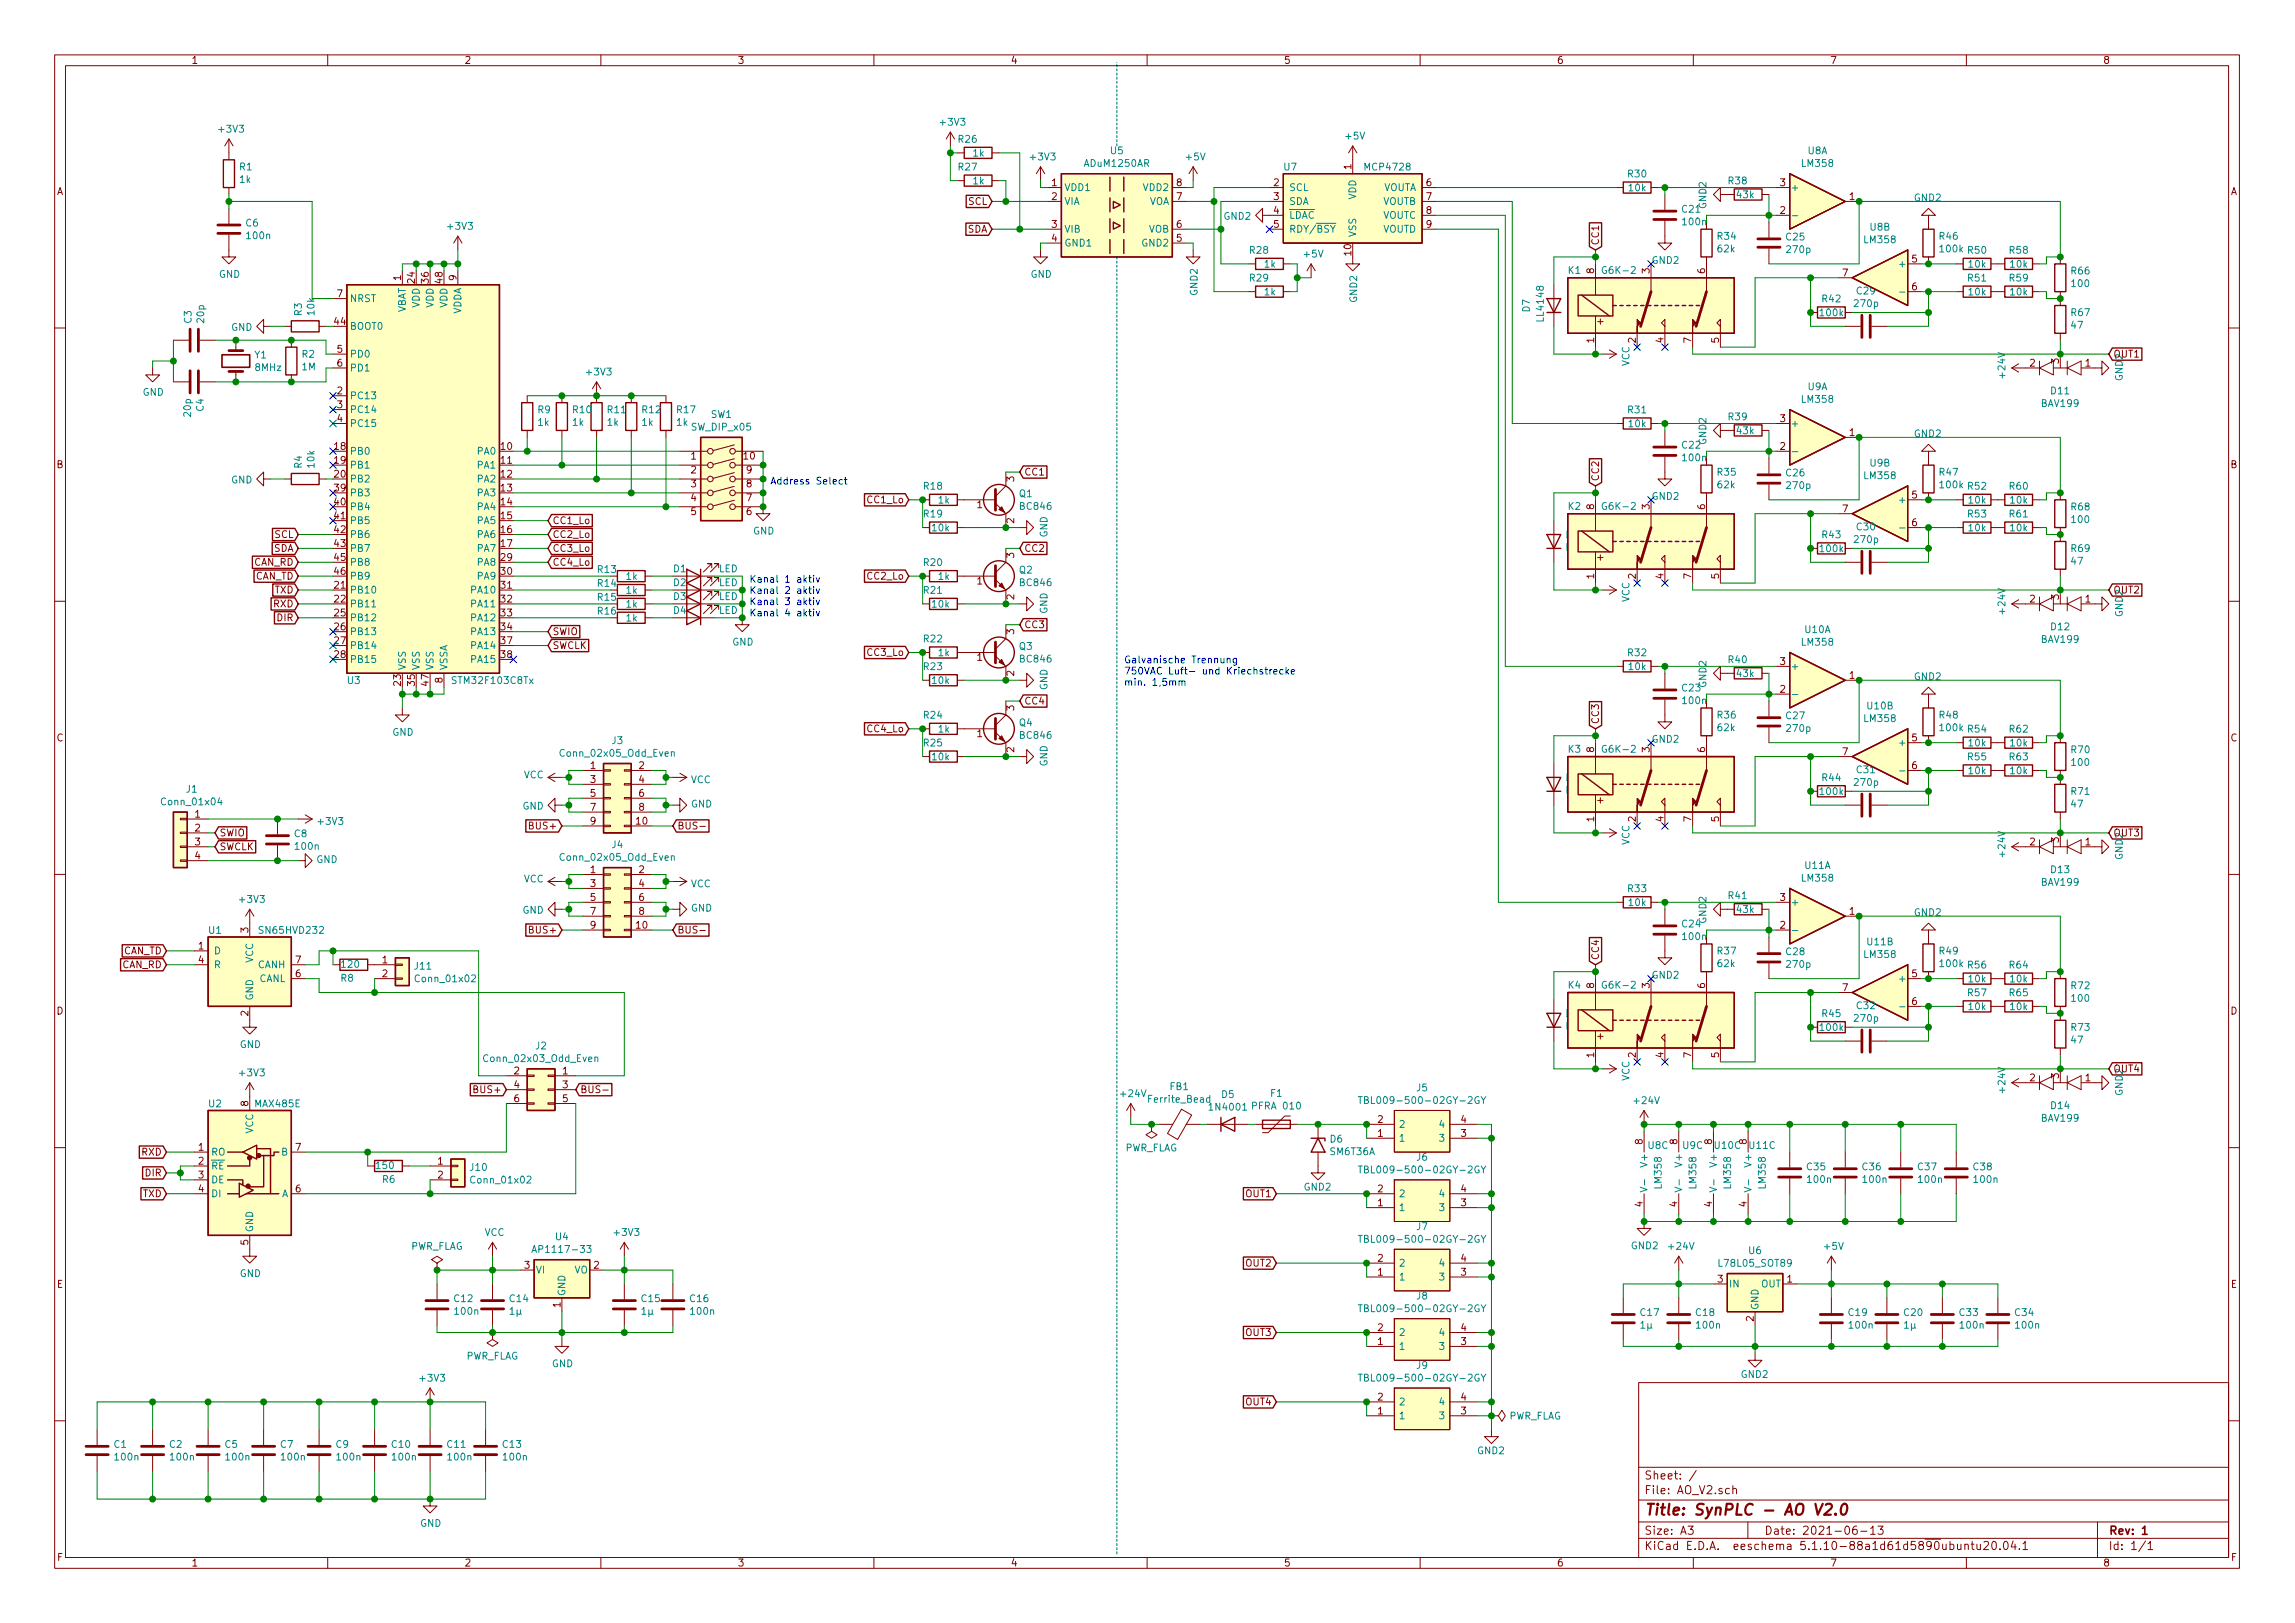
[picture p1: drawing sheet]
<svg xmlns="http://www.w3.org/2000/svg" width="420mm" height="297mm" viewBox="0 0 420 297" stroke-linecap="round" stroke-linejoin="round" font-family="sans-serif">
<defs><g id="words">
<text font-size="2.8" fill="#840000" x="301" y="277.3">Title: SynPLC - AO V2.0</text>
<g font-size="2.1" fill="#840000">
<text x="301" y="273.5">File: AO_V2.sch</text>
<text x="301" y="270.8">Sheet: /</text>
<text x="301" y="280.9">Size: A3</text>
<text x="323" y="280.9">Date: 2021-06-13</text>
<text x="386" y="280.9">Rev: 1</text>
<text x="301" y="283.7">KiCad E.D.A. eeschema 5.1.10-88a1d61d5890ubuntu20.04.1</text>
<text x="386" y="283.7">Id: 1/1</text>
</g>
<g font-size="1.8" fill="#840000">
<text x="35" y="11.7">1</text>
<text x="85" y="11.7">2</text>
<text x="135" y="11.7">3</text>
<text x="185" y="11.7">4</text>
<text x="235" y="11.7">5</text>
<text x="285" y="11.7">6</text>
<text x="335" y="11.7">7</text>
<text x="385" y="11.7">8</text>
<text x="10.4" y="35.7">A</text>
<text x="192.6" y="34.1">1</text>
<text x="215.4" y="34.1">8</text>
<text x="233.2" y="34.1">2</text>
<text x="247.4" y="31" transform="rotate(-90 247.4 31)">1</text>
<text x="261.1" y="34.1">6</text>
<text x="325.9" y="34.1">3</text>
<text x="408.4" y="35.7">A</text>
<text x="177.3" y="37.5">SCL</text>
<text x="192.6" y="36.6">2</text>
<text x="192.6" y="41.7">3</text>
<text x="215.4" y="41.7">6</text>
<text x="215.4" y="36.6">7</text>
<text x="233.2" y="36.6">3</text>
<text x="233.2" y="39.2">4</text>
<text x="233.2" y="41.7">5</text>
<text x="261.1" y="36.6">7</text>
<text x="261.1" y="39.2">8</text>
<text x="261.1" y="41.7">9</text>
<text x="325.9" y="39.2">2</text>
<text x="338.6" y="36.6">1</text>
<text x="177.1" y="42.6">SDA</text>
<text x="192.6" y="44.2">4</text>
<text x="215.4" y="44.2">5</text>
<text x="247.4" y="46.7" transform="rotate(-90 247.4 46.7)">10</text>
<text x="292.7" y="45" transform="rotate(-90 292.7 45)">CC1</text>
<text x="73.4" y="51.3" transform="rotate(-90 73.4 51.3)">1</text>
<text x="75.9" y="51.8" transform="rotate(-90 75.9 51.8)">24</text>
<text x="78.5" y="51.8" transform="rotate(-90 78.5 51.8)">36</text>
<text x="81" y="51.8" transform="rotate(-90 81 51.8)">48</text>
<text x="83.6" y="51.3" transform="rotate(-90 83.6 51.3)">9</text>
<text x="291.8" y="50" transform="rotate(-90 291.8 50)">8</text>
<text x="302" y="50" transform="rotate(-90 302 50)">3</text>
<text x="312.2" y="50" transform="rotate(-90 312.2 50)">6</text>
<text x="337.3" y="50.6">7</text>
<text x="350" y="48">5</text>
<text x="350" y="53.1">6</text>
<text x="61.3" y="59.5">44</text>
<text x="61.7" y="54.4">7</text>
<text x="292.5" y="59.4">+</text>
<text x="61.7" y="64.6">5</text>
<text x="291.8" y="62.7" transform="rotate(-90 291.8 62.7)">1</text>
<text x="299.5" y="62.7" transform="rotate(-90 299.5 62.7)">2</text>
<text x="304.5" y="62.7" transform="rotate(-90 304.5 62.7)">4</text>
<text x="309.6" y="62.7" transform="rotate(-90 309.6 62.7)">7</text>
<text x="314.7" y="62.7" transform="rotate(-90 314.7 62.7)">5</text>
<text x="386.9" y="65.4">OUT1</text>
<text x="61.7" y="67.1">6</text>
<text x="371.6" y="67.1">2</text>
<text x="376.9" y="66.6" transform="rotate(-90 376.9 66.6)">3</text>
<text x="381.8" y="67.1">1</text>
<text x="61.7" y="72.2">2</text>
<text x="61.7" y="74.7">3</text>
<text x="61.7" y="77.3">4</text>
<text x="325.9" y="77.3">3</text>
<text x="61.3" y="82.3">18</text>
<text x="91.7" y="82.3">10</text>
<text x="325.9" y="82.3">2</text>
<text x="338.6" y="79.8">1</text>
<text x="10.4" y="85.7">B</text>
<text x="61.3" y="84.9">19</text>
<text x="61.3" y="87.4">20</text>
<text x="61.3" y="90">39</text>
<text x="91.7" y="84.9">11</text>
<text x="91.7" y="87.4">12</text>
<text x="91.7" y="90">13</text>
<text x="126.5" y="84.1">1</text>
<text x="126.5" y="86.7">2</text>
<text x="126.5" y="89.2">3</text>
<text x="136.2" y="84.1">10</text>
<text x="136.7" y="89.2">8</text>
<text x="136.7" y="86.7">9</text>
<text x="185.7" y="88.1" transform="rotate(-90 185.7 88.1)">3</text>
<text x="187.5" y="87">CC1</text>
<text x="292.7" y="88.1" transform="rotate(-90 292.7 88.1)">CC2</text>
<text x="408.4" y="85.7">B</text>
<text x="61.3" y="92.5">40</text>
<text x="61.3" y="95">41</text>
<text x="91.7" y="92.5">14</text>
<text x="91.7" y="95">15</text>
<text x="101.1" y="95.9">CC1_Lo</text>
<text x="126.5" y="91.7">4</text>
<text x="126.5" y="94.3">5</text>
<text x="136.7" y="94.3">6</text>
<text x="136.7" y="91.7">7</text>
<text x="158.9" y="92.1">CC1_Lo</text>
<text x="178.9" y="93">1</text>
<text x="185.7" y="95.8" transform="rotate(-90 185.7 95.8)">2</text>
<text x="291.8" y="93.2" transform="rotate(-90 291.8 93.2)">8</text>
<text x="302" y="93.2" transform="rotate(-90 302 93.2)">3</text>
<text x="312.2" y="93.2" transform="rotate(-90 312.2 93.2)">6</text>
<text x="337.3" y="93.8">7</text>
<text x="350" y="91.2">5</text>
<text x="50.1" y="101">SDA</text>
<text x="50.3" y="98.5">SCL</text>
<text x="61.3" y="97.6">42</text>
<text x="61.3" y="100.1">43</text>
<text x="91.7" y="97.6">16</text>
<text x="91.7" y="100.1">17</text>
<text x="101.1" y="101">CC3_Lo</text>
<text x="101.1" y="98.5">CC2_Lo</text>
<text x="187.5" y="101">CC2</text>
<text x="350" y="96.3">6</text>
<text x="46.5" y="103.5">CAN_RD</text>
<text x="46.7" y="106.1">CAN_TD</text>
<text x="61.3" y="107.7">21</text>
<text x="61.3" y="102.7">45</text>
<text x="61.3" y="105.2">46</text>
<text x="91.7" y="107.7">31</text>
<text x="91.7" y="102.7">29</text>
<text x="91.7" y="105.2">30</text>
<text x="101.1" y="103.5">CC4_Lo</text>
<text x="158.9" y="106.1">CC2_Lo</text>
<text x="178.9" y="107">1</text>
<text x="185.7" y="102.1" transform="rotate(-90 185.7 102.1)">3</text>
<text x="291.8" y="105.9" transform="rotate(-90 291.8 105.9)">1</text>
<text x="292.5" y="102.6">+</text>
<text x="299.5" y="105.9" transform="rotate(-90 299.5 105.9)">2</text>
<text x="304.5" y="105.9" transform="rotate(-90 304.5 105.9)">4</text>
<text x="309.6" y="105.9" transform="rotate(-90 309.6 105.9)">7</text>
<text x="314.7" y="105.9" transform="rotate(-90 314.7 105.9)">5</text>
<text x="50.1" y="111.2">RXD</text>
<text x="50.3" y="108.6">TXD</text>
<text x="50.8" y="113.7">DIR</text>
<text x="61.3" y="110.3">22</text>
<text x="61.3" y="112.8">25</text>
<text x="91.7" y="110.3">32</text>
<text x="91.7" y="112.8">33</text>
<text x="185.7" y="109.7" transform="rotate(-90 185.7 109.7)">2</text>
<text x="371.6" y="110.3">2</text>
<text x="376.9" y="109.7" transform="rotate(-90 376.9 109.7)">3</text>
<text x="381.8" y="110.3">1</text>
<text x="386.9" y="108.6">OUT2</text>
<text x="61.3" y="115.4">26</text>
<text x="61.3" y="117.9">27</text>
<text x="91.7" y="115.4">34</text>
<text x="91.7" y="117.9">37</text>
<text x="101.1" y="118.8">SWCLK</text>
<text x="101.1" y="116.2">SWIO</text>
<text x="185.7" y="116.1" transform="rotate(-90 185.7 116.1)">3</text>
<text x="187.5" y="115">CC3</text>
<text x="61.3" y="120.4">28</text>
<text x="73.4" y="125.5" transform="rotate(-90 73.4 125.5)">23</text>
<text x="75.9" y="125.5" transform="rotate(-90 75.9 125.5)">35</text>
<text x="78.5" y="125.5" transform="rotate(-90 78.5 125.5)">47</text>
<text x="81" y="125" transform="rotate(-90 81 125)">8</text>
<text x="91.7" y="120.4">38</text>
<text x="158.9" y="120.1">CC3_Lo</text>
<text x="178.9" y="120.9">1</text>
<text x="185.7" y="123.7" transform="rotate(-90 185.7 123.7)">2</text>
<text x="325.9" y="121.7">3</text>
<text x="338.6" y="124.2">1</text>
<text x="185.7" y="130.1" transform="rotate(-90 185.7 130.1)">3</text>
<text x="187.5" y="128.9">CC4</text>
<text x="325.9" y="126.8">2</text>
<text x="10.4" y="135.7">C</text>
<text x="158.9" y="134">CC4_Lo</text>
<text x="178.9" y="134.9">1</text>
<text x="185.7" y="137.7" transform="rotate(-90 185.7 137.7)">2</text>
<text x="291.8" y="137.7" transform="rotate(-90 291.8 137.7)">8</text>
<text x="292.7" y="132.6" transform="rotate(-90 292.7 132.6)">CC3</text>
<text x="302" y="137.7" transform="rotate(-90 302 137.7)">3</text>
<text x="312.2" y="137.7" transform="rotate(-90 312.2 137.7)">6</text>
<text x="350" y="135.7">5</text>
<text x="408.4" y="135.7">C</text>
<text x="108.1" y="140.8">1</text>
<text x="108.1" y="143.3">3</text>
<text x="117" y="140.8">2</text>
<text x="117" y="143.3">4</text>
<text x="337.3" y="138.2">7</text>
<text x="350" y="140.8">6</text>
<text x="35.7" y="149.6">1</text>
<text x="108.1" y="145.8">5</text>
<text x="108.1" y="148.4">7</text>
<text x="117" y="145.8">6</text>
<text x="117" y="148.4">8</text>
<text x="292.5" y="147.1">+</text>
<text x="35.7" y="152.2">2</text>
<text x="35.7" y="154.7">3</text>
<text x="40.2" y="155.6">SWCLK</text>
<text x="40.2" y="153.1">SWIO</text>
<text x="97.3" y="151.8">BUS+</text>
<text x="108.1" y="150.9">9</text>
<text x="116.5" y="150.9">10</text>
<text x="124" y="151.8">BUS-</text>
<text x="291.8" y="150.4" transform="rotate(-90 291.8 150.4)">1</text>
<text x="299.5" y="150.4" transform="rotate(-90 299.5 150.4)">2</text>
<text x="304.5" y="150.4" transform="rotate(-90 304.5 150.4)">4</text>
<text x="309.6" y="150.4" transform="rotate(-90 309.6 150.4)">7</text>
<text x="314.7" y="150.4" transform="rotate(-90 314.7 150.4)">5</text>
<text x="371.6" y="154.7">2</text>
<text x="376.9" y="154.2" transform="rotate(-90 376.9 154.2)">3</text>
<text x="381.8" y="154.7">1</text>
<text x="386.9" y="153.1">OUT3</text>
<text x="35.7" y="157.3">4</text>
<text x="108.1" y="159.8">1</text>
<text x="117" y="159.8">2</text>
<text x="108.1" y="162.3">3</text>
<text x="108.1" y="164.9">5</text>
<text x="108.1" y="167.4">7</text>
<text x="117" y="162.3">4</text>
<text x="117" y="164.9">6</text>
<text x="117" y="167.4">8</text>
<text x="325.9" y="164.9">3</text>
<text x="338.6" y="167.4">1</text>
<text x="36.3" y="173.8">1</text>
<text x="45.5" y="170.7" transform="rotate(-90 45.5 170.7)">3</text>
<text x="97.3" y="170.9">BUS+</text>
<text x="108.1" y="170">9</text>
<text x="116.5" y="170">10</text>
<text x="124" y="170.9">BUS-</text>
<text x="325.9" y="170">2</text>
<text x="22.3" y="177.2">CAN_RD</text>
<text x="22.5" y="174.7">CAN_TD</text>
<text x="36.3" y="176.3">4</text>
<text x="54.1" y="178.9">6</text>
<text x="54.1" y="176.3">7</text>
<text x="70" y="176.3">1</text>
<text x="70" y="178.9">2</text>
<text x="292.7" y="175.8" transform="rotate(-90 292.7 175.8)">CC4</text>
<text x="350" y="178.9">5</text>
<text x="10.4" y="185.7">D</text>
<text x="45.5" y="185.9" transform="rotate(-90 45.5 185.9)">2</text>
<text x="291.8" y="180.9" transform="rotate(-90 291.8 180.9)">8</text>
<text x="302" y="180.9" transform="rotate(-90 302 180.9)">3</text>
<text x="312.2" y="180.9" transform="rotate(-90 312.2 180.9)">6</text>
<text x="337.3" y="181.4">7</text>
<text x="350" y="183.9">6</text>
<text x="408.4" y="185.7">D</text>
<text x="292.5" y="190.2">+</text>
<text x="94.1" y="196.6">2</text>
<text x="103" y="196.6">1</text>
<text x="291.8" y="193.6" transform="rotate(-90 291.8 193.6)">1</text>
<text x="299.5" y="193.6" transform="rotate(-90 299.5 193.6)">2</text>
<text x="304.5" y="193.6" transform="rotate(-90 304.5 193.6)">4</text>
<text x="309.6" y="193.6" transform="rotate(-90 309.6 193.6)">7</text>
<text x="314.7" y="193.6" transform="rotate(-90 314.7 193.6)">5</text>
<text x="371.6" y="197.9">2</text>
<text x="376.9" y="197.4" transform="rotate(-90 376.9 197.4)">3</text>
<text x="381.8" y="197.9">1</text>
<text x="386.9" y="196.3">OUT4</text>
<text x="45.5" y="202.4" transform="rotate(-90 45.5 202.4)">8</text>
<text x="87.1" y="200.1">BUS+</text>
<text x="94.1" y="199.2">4</text>
<text x="94.1" y="201.7">6</text>
<text x="103" y="199.2">3</text>
<text x="103" y="201.7">5</text>
<text x="106.2" y="200.1">BUS-</text>
<text x="252.2" y="208.1">1</text>
<text x="252.2" y="205.5">2</text>
<text x="267.5" y="208.1">3</text>
<text x="267.5" y="205.5">4</text>
<text x="300.7" y="209.4" transform="rotate(-90 300.7 209.4)">8</text>
<text x="307.1" y="209.4" transform="rotate(-90 307.1 209.4)">8</text>
<text x="313.4" y="209.4" transform="rotate(-90 313.4 209.4)">8</text>
<text x="319.8" y="209.4" transform="rotate(-90 319.8 209.4)">8</text>
<text x="26" y="211.5">RXD</text>
<text x="26.6" y="215.3">DIR</text>
<text x="36.3" y="210.6">1</text>
<text x="36.3" y="213.1">2</text>
<text x="36.3" y="215.7">3</text>
<text x="54.1" y="210.6">7</text>
<text x="80.2" y="213.1">1</text>
<text x="80.2" y="215.7">2</text>
<text x="26.2" y="219.1">TXD</text>
<text x="36.3" y="218.2">4</text>
<text x="54.1" y="218.2">6</text>
<text x="228.2" y="219.1">OUT1</text>
<text x="252.2" y="220.8">1</text>
<text x="252.2" y="218.2">2</text>
<text x="267.5" y="220.8">3</text>
<text x="267.5" y="218.2">4</text>
<text x="300.7" y="220.9" transform="rotate(-90 300.7 220.9)">4</text>
<text x="307.1" y="220.9" transform="rotate(-90 307.1 220.9)">4</text>
<text x="313.4" y="220.9" transform="rotate(-90 313.4 220.9)">4</text>
<text x="319.8" y="220.9" transform="rotate(-90 319.8 220.9)">4</text>
<text x="45.5" y="227.8" transform="rotate(-90 45.5 227.8)">5</text>
<text x="96" y="232.2">3</text>
<text x="108.7" y="232.2">2</text>
<text x="228.2" y="231.8">OUT2</text>
<text x="252.2" y="233.5">1</text>
<text x="252.2" y="230.9">2</text>
<text x="267.5" y="233.5">3</text>
<text x="267.5" y="230.9">4</text>
<text x="10.4" y="235.7">E</text>
<text x="102.6" y="239.3" transform="rotate(-90 102.6 239.3)">1</text>
<text x="314.5" y="234.7">3</text>
<text x="327.2" y="234.7">1</text>
<text x="408.4" y="235.7">E</text>
<text x="228.2" y="244.5">OUT3</text>
<text x="252.2" y="243.6">2</text>
<text x="267.5" y="243.6">4</text>
<text x="321.1" y="241.8" transform="rotate(-90 321.1 241.8)">2</text>
<text x="252.2" y="246.2">1</text>
<text x="267.5" y="246.2">3</text>
<text x="228.2" y="257.2">OUT4</text>
<text x="252.2" y="256.3">2</text>
<text x="267.5" y="256.3">4</text>
<text x="252.2" y="258.9">1</text>
<text x="267.5" y="258.9">3</text>
<text x="10.5" y="285.7">F</text>
<text x="35" y="286.7">1</text>
<text x="85" y="286.7">2</text>
<text x="135" y="286.7">3</text>
<text x="185" y="286.7">4</text>
<text x="235" y="286.7">5</text>
<text x="285" y="286.7">6</text>
<text x="335" y="286.7">7</text>
<text x="385" y="286.7">8</text>
<text x="408.5" y="285.7">F</text>
</g>
<g font-size="1.8" fill="#008484">
<text x="172.3" y="23">+3V3</text>
<text x="40.2" y="24.3">+3V3</text>
<text x="175.5" y="26.1">R26</text>
<text x="178.2" y="28.7">1k</text>
<text x="188.8" y="29.3">+3V3</text>
<text x="203.4" y="28.2">U5</text>
<text x="217.2" y="29.3">+5V</text>
<text x="246.4" y="25.5">+5V</text>
<text x="331" y="28.2">U8A</text>
<text x="43.9" y="31.2">R1</text>
<text x="43.9" y="33.5">1k</text>
<text x="175.5" y="31.2">R27</text>
<text x="178.2" y="33.7">1k</text>
<text x="194.8" y="35">VDD1</text>
<text x="198.7" y="30.5">ADuM1250AR</text>
<text x="209.4" y="35">VDD2</text>
<text x="235.1" y="31.2">U7</text>
<text x="236" y="35">SCL</text>
<text x="250.1" y="31.2">MCP4728</text>
<text x="253.1" y="35">VOUTA</text>
<text x="298.1" y="32.5">R30</text>
<text x="298.2" y="35">10k</text>
<text x="316.5" y="33.7">R38</text>
<text x="327.8" y="35">+</text>
<text x="330" y="30.5">LM358</text>
<text x="45" y="41.5">C6</text>
<text x="194.8" y="37.5">VIA</text>
<text x="210.3" y="37.5">VOA</text>
<text x="224.1" y="40.2">GND2</text>
<text x="236" y="37.5">SDA</text>
<text x="236" y="40">LDAC</text>
<text x="248.3" y="36.5" transform="rotate(-90 248.3 36.5)">VDD</text>
<text x="253.1" y="37.5">VOUTB</text>
<text x="253.1" y="40">VOUTC</text>
<text x="308" y="38.9">C21</text>
<text x="312.4" y="38.2" transform="rotate(-90 312.4 38.2)">GND2</text>
<text x="318" y="36.3">43k</text>
<text x="350.5" y="36.8">GND2</text>
<text x="45.3" y="43.8">100n</text>
<text x="82.1" y="42">+3V3</text>
<text x="194.8" y="42.6">VIB</text>
<text x="194.8" y="45.1">GND1</text>
<text x="209.2" y="45.1">GND2</text>
<text x="210.3" y="42.6">VOB</text>
<text x="228.9" y="46.4">R28</text>
<text x="236" y="42.6">RDY/BSY</text>
<text x="238.8" y="47.1">+5V</text>
<text x="248.3" y="43.5" transform="rotate(-90 248.3 43.5)">VSS</text>
<text x="253.1" y="42.6">VOUTD</text>
<text x="314.5" y="43.9">R34</text>
<text x="314.5" y="46.2">62k</text>
<text x="327.1" y="44">C25</text>
<text x="327.2" y="46.3">270p</text>
<text x="341.4" y="44.5">LM358</text>
<text x="342.4" y="42.2">U8B</text>
<text x="355.1" y="43.9">R46</text>
<text x="355.3" y="46.2">100k R50</text>
<text x="367.9" y="46.4">R58</text>
<text x="40.1" y="50.8">GND</text>
<text x="188.7" y="50.8">GND</text>
<text x="228.9" y="51.5">R29</text>
<text x="231.5" y="49">1k</text>
<text x="287.1" y="50.1">K1</text>
<text x="293.8" y="50.1">G6K-2</text>
<text x="302.5" y="48.3">GND2</text>
<text x="340" y="53.9">C29</text>
<text x="348.1" y="48.9">+</text>
<text x="360.3" y="51.5">R51</text>
<text x="360.5" y="49">10k</text>
<text x="367.9" y="51.5">R59</text>
<text x="368.1" y="49">10k</text>
<text x="379.2" y="50.2">R66</text>
<text x="379.4" y="52.5">100</text>
<text x="35.1" y="59.1" transform="rotate(-90 35.1 59.1)">C3</text>
<text x="37.4" y="59" transform="rotate(-90 37.4 59)">20p</text>
<text x="55.3" y="57.7" transform="rotate(-90 55.3 57.7)">R3</text>
<text x="57.6" y="57.6" transform="rotate(-90 57.6 57.6)">10k</text>
<text x="64" y="55.3">NRST</text>
<text x="74.3" y="57.4" transform="rotate(-90 74.3 57.4)">VBAT</text>
<text x="76.8" y="56.3" transform="rotate(-90 76.8 56.3)">VDD</text>
<text x="79.4" y="56.3" transform="rotate(-90 79.4 56.3)">VDD</text>
<text x="81.9" y="56.3" transform="rotate(-90 81.9 56.3)">VDD</text>
<text x="84.5" y="57.6" transform="rotate(-90 84.5 57.6)">VDDA</text>
<text x="219.3" y="54.1" transform="rotate(-90 219.3 54.1)">GND2</text>
<text x="231.5" y="54.1">1k</text>
<text x="248.5" y="55.3" transform="rotate(-90 248.5 55.3)">GND2</text>
<text x="280.1" y="57.1" transform="rotate(-90 280.1 57.1)">D7</text>
<text x="282.6" y="58.7" transform="rotate(-90 282.6 58.7)">LL4148</text>
<text x="333.3" y="57.9">100k</text>
<text x="333.7" y="55.3">R42</text>
<text x="339.6" y="56.2">270p</text>
<text x="360.5" y="54.1">10k</text>
<text x="368.1" y="54.1">10k</text>
<text x="379.2" y="57.8">R67</text>
<text x="42.3" y="60.5">GND</text>
<text x="46.7" y="65.6">Y1</text>
<text x="55.3" y="65.5">R2</text>
<text x="64" y="60.4">BOOT0</text>
<text x="64" y="65.4">PD0</text>
<text x="379.3" y="60.2">47</text>
<text x="46.8" y="67.9">8MHz</text>
<text x="55.3" y="67.8">1M</text>
<text x="64" y="68">PD1</text>
<text x="107.5" y="68.7">+3V3</text>
<text x="298.3" y="67" transform="rotate(-90 298.3 67)">VCC</text>
<text x="331" y="71.4">U9A</text>
<text x="367.1" y="69" transform="rotate(-90 367.1 69)">+24V</text>
<text x="388.6" y="69.7" transform="rotate(-90 388.6 69.7)">GND2</text>
<text x="26.1" y="72.4">GND</text>
<text x="35" y="76.2" transform="rotate(-90 35 76.2)">20p</text>
<text x="37.3" y="75.2" transform="rotate(-90 37.3 75.2)">C4</text>
<text x="64" y="73.1">PC13</text>
<text x="64" y="75.6">PC14</text>
<text x="98.5" y="75.6">R9</text>
<text x="98.5" y="77.9">1k</text>
<text x="104.9" y="77.9">1k</text>
<text x="104.9" y="75.6">R10</text>
<text x="111.2" y="77.9">1k</text>
<text x="111.3" y="75.6">R11</text>
<text x="117.6" y="77.9">1k</text>
<text x="117.6" y="75.6">R12</text>
<text x="123.9" y="77.9">1k</text>
<text x="124" y="75.6">R17</text>
<text x="130.2" y="76.5">SW1</text>
<text x="298.1" y="75.7">R31</text>
<text x="316.5" y="76.9">R39</text>
<text x="330" y="73.7">LM358</text>
<text x="373.8" y="74.5">BAV199</text>
<text x="375.5" y="72.2">D11</text>
<text x="64" y="83.2">PB0</text>
<text x="64" y="78.1">PC15</text>
<text x="87.5" y="83.2">PA0</text>
<text x="126.7" y="78.8">SW_DIP_x05</text>
<text x="298.2" y="78.2">10k</text>
<text x="308" y="82.1">C22</text>
<text x="312.4" y="81.3" transform="rotate(-90 312.4 81.3)">GND2</text>
<text x="318" y="79.5">43k</text>
<text x="327.8" y="78.1">+</text>
<text x="350.5" y="80">GND2</text>
<text x="42.3" y="88.5">GND</text>
<text x="55.3" y="85.7" transform="rotate(-90 55.3 85.7)">R4</text>
<text x="57.6" y="85.6" transform="rotate(-90 57.6 85.6)">10k</text>
<text x="64" y="85.8">PB1</text>
<text x="64" y="88.3">PB2</text>
<text x="87.5" y="85.8">PA1</text>
<text x="87.5" y="88.3">PA2</text>
<text x="169.2" y="89.6">R18</text>
<text x="314.5" y="87.1">R35</text>
<text x="314.5" y="89.4">62k</text>
<text x="327.1" y="87.2">C26</text>
<text x="327.2" y="89.5">270p</text>
<text x="341.4" y="87.7">LM358</text>
<text x="342.4" y="85.4">U9B</text>
<text x="355.1" y="87.1">R47</text>
<text x="355.3" y="89.4">100k R52</text>
<text x="367.9" y="89.6">R60</text>
<text x="64" y="90.8">PB3</text>
<text x="64" y="93.4">PB4</text>
<text x="64" y="95.9">PB5</text>
<text x="87.5" y="90.8">PA3</text>
<text x="87.5" y="93.4">PA4</text>
<text x="87.5" y="95.9">PA5</text>
<text x="169.2" y="94.7">R19</text>
<text x="171.8" y="92.2">1k</text>
<text x="186.6" y="91">Q1</text>
<text x="186.9" y="93.3">BC846</text>
<text x="287.1" y="93.3">K2</text>
<text x="293.8" y="93.3">G6K-2</text>
<text x="302.5" y="91.5">GND2</text>
<text x="348.1" y="92.1">+</text>
<text x="360.3" y="94.7">R53</text>
<text x="360.5" y="92.2">10k</text>
<text x="367.9" y="94.7">R61</text>
<text x="368.1" y="92.2">10k</text>
<text x="379.2" y="93.4">R68</text>
<text x="379.4" y="95.7">100</text>
<text x="64" y="98.5">PB6</text>
<text x="64" y="101">PB7</text>
<text x="87.5" y="98.5">PA6</text>
<text x="87.5" y="101">PA7</text>
<text x="137.9" y="97.8">GND</text>
<text x="170.7" y="97.2">10k</text>
<text x="191.8" y="98.4" transform="rotate(-90 191.8 98.4)">GND</text>
<text x="286.7" y="98.5">D8</text>
<text x="287" y="100.8">LL4148</text>
<text x="333.3" y="101.1">100k</text>
<text x="333.7" y="98.5">R43</text>
<text x="339.6" y="99.4">270p</text>
<text x="340" y="97.1">C30</text>
<text x="360.5" y="97.2">10k</text>
<text x="368.1" y="97.2">10k</text>
<text x="379.2" y="101">R69</text>
<text x="64" y="103.5">PB8</text>
<text x="64" y="106.1">PB9</text>
<text x="87.5" y="103.5">PA8</text>
<text x="87.5" y="106.1">PA9</text>
<text x="109.5" y="107.4">R14</text>
<text x="109.5" y="104.9">R13</text>
<text x="114.7" y="106.1">1k</text>
<text x="123.3" y="104.7">D1</text>
<text x="123.3" y="107.3">D2</text>
<text x="131.6" y="104.7">LED</text>
<text x="131.6" y="107.3">LED</text>
<text x="169.2" y="103.6">R20</text>
<text x="171.8" y="106.1">1k</text>
<text x="186.6" y="105">Q2</text>
<text x="186.9" y="107.3">BC846</text>
<text x="379.3" y="103.3">47</text>
<text x="64" y="108.6">PB10</text>
<text x="64" y="111.2">PB11</text>
<text x="64" y="113.7">PB12</text>
<text x="86.5" y="108.6">PA10</text>
<text x="86.5" y="111.2">PA11</text>
<text x="86.5" y="113.7">PA12</text>
<text x="109.5" y="112.5">R16</text>
<text x="109.5" y="109.9">R15</text>
<text x="114.7" y="113.8">1k</text>
<text x="114.7" y="111.2">1k</text>
<text x="114.7" y="108.7">1k</text>
<text x="123.3" y="109.8">D3</text>
<text x="123.3" y="112.4">D4</text>
<text x="131.6" y="109.8">LED</text>
<text x="131.6" y="112.4">LED</text>
<text x="169.2" y="108.7">R21</text>
<text x="170.7" y="111.2">10k</text>
<text x="191.8" y="112.4" transform="rotate(-90 191.8 112.4)">GND</text>
<text x="298.3" y="110.2" transform="rotate(-90 298.3 110.2)">VCC</text>
<text x="367.1" y="112.2" transform="rotate(-90 367.1 112.2)">+24V</text>
<text x="388.6" y="112.8" transform="rotate(-90 388.6 112.8)">GND2</text>
<text x="64" y="116.2">PB13</text>
<text x="64" y="118.8">PB14</text>
<text x="86.5" y="116.2">PA13</text>
<text x="86.5" y="118.8">PA14</text>
<text x="134.1" y="118.1">GND</text>
<text x="169.2" y="117.6">R22</text>
<text x="186.6" y="118.9">Q3</text>
<text x="330" y="118.2">LM358</text>
<text x="330.5" y="115.9">U10A</text>
<text x="373.8" y="117.7">BAV199</text>
<text x="375.5" y="115.4">D12</text>
<text x="63.7" y="125.2">U3</text>
<text x="64" y="121.3">PB15</text>
<text x="74.3" y="122.7" transform="rotate(-90 74.3 122.7)">VSS</text>
<text x="76.8" y="122.7" transform="rotate(-90 76.8 122.7)">VSS</text>
<text x="79.4" y="122.7" transform="rotate(-90 79.4 122.7)">VSS</text>
<text x="81.9" y="122.7" transform="rotate(-90 81.9 122.7)">VSSA</text>
<text x="83.2" y="125.2">STM32F103C8Tx</text>
<text x="86.5" y="121.3">PA15</text>
<text x="169.2" y="122.6">R23</text>
<text x="170.7" y="125.2">10k</text>
<text x="171.8" y="120.1">1k</text>
<text x="186.9" y="121.2">BC846</text>
<text x="298.1" y="120.1">R32</text>
<text x="298.2" y="122.6">10k</text>
<text x="312.4" y="125.8" transform="rotate(-90 312.4 125.8)">GND2</text>
<text x="316.5" y="121.4">R40</text>
<text x="318" y="123.9">43k</text>
<text x="327.8" y="122.6">+</text>
<text x="350.5" y="124.5">GND2</text>
<text x="169.2" y="131.5">R24</text>
<text x="191.8" y="126.3" transform="rotate(-90 191.8 126.3)">GND</text>
<text x="308" y="126.6">C23</text>
<text x="314.5" y="131.5">R36</text>
<text x="327.1" y="131.6">C27</text>
<text x="341.9" y="129.8">U10B</text>
<text x="355.1" y="131.5">R48</text>
<text x="71.8" y="134.7">GND</text>
<text x="112.1" y="136.2">J3</text>
<text x="169.2" y="136.6">R25</text>
<text x="171.8" y="134.1">1k</text>
<text x="186.6" y="132.9">Q4</text>
<text x="186.9" y="135.2">BC846</text>
<text x="287.1" y="137.8">K3</text>
<text x="293.8" y="137.8">G6K-2</text>
<text x="302.5" y="135.9">GND2</text>
<text x="314.5" y="133.8">62k</text>
<text x="327.2" y="133.9">270p</text>
<text x="341.4" y="132.1">LM358</text>
<text x="348.1" y="136.6">+</text>
<text x="355.3" y="133.8">100k R54</text>
<text x="360.5" y="136.6">10k</text>
<text x="367.9" y="134.1">R62</text>
<text x="368.1" y="136.6">10k</text>
<text x="379.2" y="137.9">R70</text>
<text x="95.9" y="142.5">VCC</text>
<text x="103" y="138.5">Conn_02x05_Odd_Even</text>
<text x="126.5" y="143.3">VCC</text>
<text x="170.7" y="139.2">10k</text>
<text x="191.8" y="140.3" transform="rotate(-90 191.8 140.3)">GND</text>
<text x="286.7" y="142.9">D9</text>
<text x="333.7" y="143">R44</text>
<text x="339.6" y="143.8">270p</text>
<text x="340" y="141.5">C31</text>
<text x="360.3" y="139.2">R55</text>
<text x="360.5" y="141.7">10k</text>
<text x="367.9" y="139.2">R63</text>
<text x="368.1" y="141.7">10k</text>
<text x="379.4" y="140.2">100</text>
<text x="29.9" y="147.4">Conn_01x04</text>
<text x="34.1" y="145.1">J1</text>
<text x="95.7" y="148.2">GND</text>
<text x="126.5" y="147.8">GND</text>
<text x="287" y="145.2">LL4148</text>
<text x="333.3" y="145.5">100k</text>
<text x="379.2" y="145.5">R71</text>
<text x="379.3" y="147.8">47</text>
<text x="53.9" y="153.2">C8</text>
<text x="54.2" y="155.5">100n</text>
<text x="58.4" y="151">+3V3</text>
<text x="112.1" y="155.2">J4</text>
<text x="298.3" y="154.7" transform="rotate(-90 298.3 154.7)">VCC</text>
<text x="57.9" y="157.9">GND</text>
<text x="95.9" y="161.5">VCC</text>
<text x="103" y="157.5">Conn_02x05_Odd_Even</text>
<text x="330" y="161.4">LM358</text>
<text x="330.5" y="159">U11A</text>
<text x="367.1" y="156.7" transform="rotate(-90 367.1 156.7)">+24V</text>
<text x="375.5" y="159.8">D13</text>
<text x="388.6" y="157.3" transform="rotate(-90 388.6 157.3)">GND2</text>
<text x="44" y="165.2">+3V3</text>
<text x="95.7" y="167.2">GND</text>
<text x="126.5" y="162.4">VCC</text>
<text x="126.5" y="166.8">GND</text>
<text x="298.1" y="163.3">R33</text>
<text x="298.2" y="165.8">10k</text>
<text x="316.5" y="164.6">R41</text>
<text x="318" y="167.1">43k</text>
<text x="327.8" y="165.8">+</text>
<text x="350.5" y="167.7">GND2</text>
<text x="373.8" y="162.1">BAV199</text>
<text x="38.3" y="170.9">U1</text>
<text x="47.8" y="170.9">SN65HVD232</text>
<text x="308" y="169.7">C24</text>
<text x="312.4" y="169" transform="rotate(-90 312.4 169)">GND2</text>
<text x="341.9" y="173">U11B</text>
<text x="39.1" y="174.7">D</text>
<text x="39.1" y="177.2">R</text>
<text x="46.4" y="176.2" transform="rotate(-90 46.4 176.2)">VCC</text>
<text x="47.2" y="177.2">CANH</text>
<text x="47.4" y="179.7">CANL</text>
<text x="62.4" y="179.7">R8</text>
<text x="62.6" y="177.1">120</text>
<text x="76" y="177.5">J11</text>
<text x="76.3" y="179.8">Conn_01x02</text>
<text x="302.5" y="179.1">GND2</text>
<text x="314.5" y="174.7">R37</text>
<text x="314.5" y="177">62k</text>
<text x="327.1" y="174.8">C28</text>
<text x="327.2" y="177.1">270p</text>
<text x="341.4" y="175.3">LM358</text>
<text x="348.1" y="179.7">+</text>
<text x="355.1" y="174.7">R49</text>
<text x="355.3" y="177">100k R56</text>
<text x="360.5" y="179.8">10k</text>
<text x="367.9" y="177.3">R64</text>
<text x="368.1" y="179.8">10k</text>
<text x="46.4" y="183.2" transform="rotate(-90 46.4 183.2)">GND</text>
<text x="287.1" y="180.9">K4</text>
<text x="293.8" y="180.9">G6K-2</text>
<text x="340" y="184.7">C32</text>
<text x="360.3" y="182.3">R57</text>
<text x="360.5" y="184.9">10k</text>
<text x="367.9" y="182.3">R65</text>
<text x="368.1" y="184.9">10k</text>
<text x="379.2" y="181">R72</text>
<text x="379.4" y="183.3">100</text>
<text x="43.9" y="191.8">GND</text>
<text x="286.8" y="186.1">D10</text>
<text x="287" y="188.4">LL4148</text>
<text x="333.3" y="188.7">100k</text>
<text x="333.7" y="186.1">R45</text>
<text x="339.6" y="187">270p</text>
<text x="379.2" y="188.7">R73</text>
<text x="379.3" y="191">47</text>
<text x="44" y="197">+3V3</text>
<text x="89" y="194.4">Conn_02x03_Odd_Even</text>
<text x="98.1" y="192.1">J2</text>
<text x="298.3" y="197.9" transform="rotate(-90 298.3 197.9)">VCC</text>
<text x="38.3" y="202.7">U2</text>
<text x="46.8" y="202.7">MAX485E</text>
<text x="205.3" y="200.8">+24V</text>
<text x="210.5" y="201.8">Ferrite_Bead</text>
<text x="214.2" y="199.5">FB1</text>
<text x="221.7" y="203.3">1N4001</text>
<text x="223.7" y="201">D5</text>
<text x="229.6" y="203.1">PFRA 010</text>
<text x="232.7" y="200.7">F1</text>
<text x="250.8" y="202">TBL009-500-02GY-2GY</text>
<text x="259.4" y="199.7">J5</text>
<text x="299.3" y="202.1">+24V</text>
<text x="367.1" y="199.9" transform="rotate(-90 367.1 199.9)">+24V</text>
<text x="375.5" y="203">D14</text>
<text x="388.6" y="200.5" transform="rotate(-90 388.6 200.5)">GND2</text>
<text x="46.4" y="207.5" transform="rotate(-90 46.4 207.5)">VCC</text>
<text x="243.5" y="209.1">D6</text>
<text x="256" y="209">1</text>
<text x="256" y="206.4">2</text>
<text x="263.7" y="209">3</text>
<text x="263.7" y="206.4">4</text>
<text x="373.8" y="205.3">BAV199</text>
<text x="38.6" y="211.5">RO</text>
<text x="38.6" y="214">RE</text>
<text x="51.6" y="211.5">B</text>
<text x="69" y="214">150</text>
<text x="86.1" y="214.3">J10</text>
<text x="205.8" y="210.7">PWR_FLAG</text>
<text x="243.6" y="211.4">SM6T36A</text>
<text x="250.8" y="214.7">TBL009-500-02GY-2GY</text>
<text x="259.4" y="212.4">J6</text>
<text x="301.6" y="213.2" transform="rotate(-90 301.6 213.2)">V+</text>
<text x="301.8" y="210.3">U8C</text>
<text x="308" y="213.2" transform="rotate(-90 308 213.2)">V+</text>
<text x="308.1" y="210.3">U9C</text>
<text x="314" y="210.3">U10C</text>
<text x="314.3" y="213.2" transform="rotate(-90 314.3 213.2)">V+</text>
<text x="320.3" y="210.3">U11C</text>
<text x="320.7" y="213.2" transform="rotate(-90 320.7 213.2)">V+</text>
<text x="330.9" y="214.2">C35</text>
<text x="341" y="214.2">C36</text>
<text x="351.2" y="214.2">C37</text>
<text x="361.3" y="214.2">C38</text>
<text x="38.6" y="216.6">DE</text>
<text x="38.6" y="219.1">DI</text>
<text x="51.6" y="219.1">A</text>
<text x="70.1" y="216.5">R6</text>
<text x="86.5" y="216.6">Conn_01x02</text>
<text x="238.8" y="217.9">GND2</text>
<text x="256" y="221.7">1</text>
<text x="256" y="219.1">2</text>
<text x="263.7" y="221.7">3</text>
<text x="263.7" y="219.1">4</text>
<text x="304.2" y="217.4" transform="rotate(-90 304.2 217.4)">LM358</text>
<text x="310.6" y="217.4" transform="rotate(-90 310.6 217.4)">LM358</text>
<text x="316.9" y="217.4" transform="rotate(-90 316.9 217.4)">LM358</text>
<text x="323.3" y="217.4" transform="rotate(-90 323.3 217.4)">LM358</text>
<text x="331" y="216.5">100n</text>
<text x="341.2" y="216.5">100n</text>
<text x="351.4" y="216.5">100n</text>
<text x="361.5" y="216.5">100n</text>
<text x="46.4" y="225.6" transform="rotate(-90 46.4 225.6)">GND</text>
<text x="88.7" y="226.2">VCC</text>
<text x="101.8" y="227">U4</text>
<text x="112.6" y="226.2">+3V3</text>
<text x="250.8" y="227.4">TBL009-500-02GY-2GY</text>
<text x="259.4" y="225.1">J7</text>
<text x="43.9" y="233.7">GND</text>
<text x="75.1" y="228.7">PWR_FLAG</text>
<text x="98" y="233.1">VI</text>
<text x="98.4" y="229.3">AP1117-33</text>
<text x="105.1" y="233.1">VO</text>
<text x="256" y="231.8">2</text>
<text x="263.7" y="231.8">4</text>
<text x="298.7" y="228.6">GND2</text>
<text x="305.6" y="228.7">+24V</text>
<text x="315" y="231.8">L78L05_SOT89</text>
<text x="320.2" y="229.5">U6</text>
<text x="334.1" y="228.7">+5V</text>
<text x="83.2" y="238.3">C12</text>
<text x="93.4" y="238.3">C14</text>
<text x="103.5" y="237.3" transform="rotate(-90 103.5 237.3)">GND</text>
<text x="117.5" y="238.3">C15</text>
<text x="126.4" y="238.3">C16</text>
<text x="256" y="234.4">1</text>
<text x="259.4" y="237.8">J8</text>
<text x="263.7" y="234.4">3</text>
<text x="316.5" y="235.6">IN</text>
<text x="321.9" y="239.8" transform="rotate(-90 321.9 239.8)">GND</text>
<text x="322.4" y="235.6">OUT</text>
<text x="83.4" y="240.6">100n</text>
<text x="93.4" y="240.6">1µ</text>
<text x="117.6" y="240.6">1µ</text>
<text x="126.6" y="240.6">100n</text>
<text x="250.8" y="240.1">TBL009-500-02GY-2GY</text>
<text x="256" y="244.5">2</text>
<text x="263.7" y="244.5">4</text>
<text x="300.4" y="240.9">C17</text>
<text x="300.4" y="243.2">1µ</text>
<text x="310.5" y="240.9">C18</text>
<text x="310.7" y="243.2">100n</text>
<text x="338.5" y="240.9">C19</text>
<text x="338.7" y="243.2">100n</text>
<text x="348.6" y="240.9">C20</text>
<text x="348.7" y="243.2">1µ</text>
<text x="358.8" y="240.9">C33</text>
<text x="359" y="243.2">100n</text>
<text x="369" y="240.9">C34</text>
<text x="369.1" y="243.2">100n</text>
<text x="85.2" y="248.8">PWR_FLAG</text>
<text x="101" y="250.2">GND</text>
<text x="256" y="247.1">1</text>
<text x="259.4" y="250.5">J9</text>
<text x="263.7" y="247.1">3</text>
<text x="77" y="252.9">+3V3</text>
<text x="250.8" y="252.8">TBL009-500-02GY-2GY</text>
<text x="256" y="257.2">2</text>
<text x="263.7" y="257.2">4</text>
<text x="318.8" y="252.2">GND2</text>
<text x="256" y="259.8">1</text>
<text x="263.7" y="259.8">3</text>
<text x="276.1" y="259.8">PWR_FLAG</text>
<text x="20.9" y="265">C1</text>
<text x="21.2" y="267.3">100n</text>
<text x="31.1" y="265">C2</text>
<text x="31.3" y="267.3">100n</text>
<text x="41.2" y="265">C5</text>
<text x="41.5" y="267.3">100n</text>
<text x="51.4" y="265">C7</text>
<text x="51.6" y="267.3">100n</text>
<text x="61.5" y="265">C9</text>
<text x="61.8" y="267.3">100n</text>
<text x="71.8" y="265">C10</text>
<text x="72" y="267.3">100n</text>
<text x="81.9" y="265">C11</text>
<text x="82.1" y="267.3">100n</text>
<text x="92.1" y="265">C13</text>
<text x="92.3" y="267.3">100n</text>
<text x="270.5" y="266.2">GND2</text>
<text x="76.9" y="279.4">GND</text>
</g>
<g font-size="1.8" fill="#008400">
<text x="308.2" y="41.2">100n</text>
<text x="308.2" y="84.4">100n</text>
<text x="308.2" y="128.9">100n</text>
<text x="308.2" y="172">100n</text>
</g>
<g font-size="1.8" fill="#0000c2">
<text x="141" y="88.7">Address Select</text>
<text x="137.2" y="106.6">Kanal 1 aktiv</text>
<text x="137.2" y="108.7">Kanal 2 aktiv</text>
<text x="137.2" y="110.8">Kanal 3 aktiv</text>
<text x="137.2" y="112.8">Kanal 4 aktiv</text>
<text x="205.7" y="121.4">Galvanische Trennung</text>
<text x="205.7" y="123.5">750VAC Luft- und Kriechstrecke</text>
<text x="205.7" y="125.5">min. 1,5mm</text>
</g>
</g></defs>
<g fill="none" stroke="#840000" stroke-width=".18">
<path d="M10 10h400v277h-400zM12 12h396v273.1h-396zM60 10v2M110 10v2M160 10v2M210 10v2M260 10v2M310 10v2M360 10v2M41.9 25.4l-.8 1.3M41.9 25.4v3.8M41.9 34.3v1.3"/>
<path d="M41.9 38.1v2.8M41.9 25.4l.8 1.3M174 24.2l-.8 1.2M174 24.2v2.5M174 24.2l.8 1.2M175.3 28h1.2M175.3 33.1h1.2M181.6 28h1.3M181.6 33.1h1.3M190.5 30.5l-.8 1.3M190.5 30.5v2.6M190.5 30.5l.8 1.3"/>
<path d="M191.8 36.9h2.5M191.8 34.3h2.5M214.6 36.9h2.6M214.6 34.3h2.6M218.4 30.5l-.7 1.3M218.4 30.5v2.6M218.4 30.5l.8 1.3M231.1 39.4v-1.3l-1.2 1.3 1.2 1.3v-1.3h3.8M232.4 36.9h2.5M232.4 34.3h2.5M247.6 26.7l-.7 1.3M247.6 26.7v5.1"/>
<path d="M247.6 26.7l.8 1.3M260.3 36.9h2.6M260.3 39.4h2.6M260.3 34.3h2.6M295.9 34.3h1.3M302.3 34.3h1.2M304.8 35.6v2.8M315 35.6v-1.3l-1.3 1.3 1.3 1.3v-1.3h2.5M322.6 35.6h1.2M325.1 39.4h2.6M325.1 34.3h2.6M337.8 36.9h2.6"/>
<path d="M353.1 39.4h1.2l-1.2-1.3-1.3 1.3h1.3v2.5M41.9 43v4h1.3l-1.3 1.3-1.3-1.3h1.3M48.3 59.7v-1.2l-1.3 1.2 1.3 1.3v-1.3h1.2M52.1 59.7h1.2M58.4 59.7h1.3M61 54.6h2.5M73.7 49.6v2.5M83.8 43.2l-.7 1.3M83.8 43.2v2.6M83.8 49.6v2.5M83.8 43.2l.8 1.3M190.5 45.8v1.2h1.3l-1.3 1.3-1.3-1.3h1.3"/>
<path d="M191.8 41.9h2.5M191.8 44.5h2.5M214.6 41.9h2.6M214.6 44.5h2.6M218.4 45.8v1.2h1.3l-1.3 1.3-1.2-1.3h1.2M228.6 53.4h1.3M228.6 48.3h1.3M232.4 41.9h2.5M234.9 53.4h1.3M234.9 48.3h1.3M240 48.3l-.7 1.3M240 48.3v2.5"/>
<path d="M240 48.3l.8 1.3M247.6 47v1.3h1.3l-1.3 1.3-1.2-1.3h1.2M260.3 41.9h2.6M284.5 52.1v7.6M292.1 48.3v5.7M292.1 57.8v5.7M302.3 48.3v5.1M304.8 59.7l-.6-.6 .6-.6v5M304.8 40.4v4.1h1.3l-1.3 1.3-1.3-1.3h1.3M312.4 40.7v1.2M312.4 47v6.4M315 59.7l-.7-.6 .7-.6v5"/>
<path d="M323.8 40.7v2.8M323.8 45.5v2.8M331.5 57.2h1.2M336.5 50.8h2.6M337.8 59.7h2.8M337.8 57.2h1.3M342.6 59.7h2.8M349.2 53.4h2.6M349.2 48.3h2.6M353.1 47v1.3M358.1 53.4h1.3M358.1 48.3h1.3"/>
<path d="M364.5 53.4h2.5M364.5 48.3h2.5M372.1 53.4h1.3M372.1 48.3h1.3M377.2 47v1.3M377.2 53.4v2.5M10 60h2M27.9 67.3v1.3h1.3l-1.3 1.3-1.2-1.3h1.2M31.7 62.3h2.8M31.7 69.9h2.8M36.6 62.3h2.8M36.6 69.9h2.8"/>
<path d="M43.2 62.3v1.9M43.2 68v1.9M53.3 62.3v1.2M53.3 68.6v1.3M61 64.8h2.5M61 77.5h2.5M61 72.4h2.5M61 75h2.5M61 67.3h2.5M96.5 72.4v1.3M96.5 78.8v1.2M102.9 72.4v1.3"/>
<path d="M102.9 78.8v1.2M109.2 69.9v3.8M109.2 78.8v1.2M109.2 69.9l-.7 1.3M109.2 69.9l.8 1.3M115.6 72.4v1.3M115.6 78.8v1.2M121.9 72.4v1.3M121.9 78.8v1.2M293.4 64.8h2.5M294.6 64l1.3 .8M295.9 64.8l-1.3 .8"/>
<path d="M295.9 77.5h1.3M299.7 61v2.5M302.3 77.5h1.2M304.8 78.8v2.8M309.9 61v2.5M315 78.8v-1.3l-1.3 1.3 1.3 1.2v-1.2h2.5M322.6 78.8h1.2M325.1 77.5h2.6M368.3 67.3h5.1M368.3 67.3l1.3 .8M369.6 66.6l-1.3 .7M373.4 67.3l2.5-1.2v2.5z"/>
<path d="M373.4 66.1v2.5M375.9 67.3h2.6M377.2 61v1.3M377.2 64.8v2.5M378.5 66.1v2.5M381 66.1v2.5zM381 67.3h3.8v-1.2l1.3 1.2-1.3 1.3v-1.3M381 66.1l-2.5 1.2 2.5 1.3M408 60h2M48.3 87.7v-1.3l-1.3 1.3 1.3 1.2v-1.2h1.2M52.1 87.7h1.2M58.4 87.7h1.3"/>
<path d="M124.5 82.6h5M124.5 85.1h5M124.5 87.7h5M124.5 90.2h5M124.5 92.7h5M134.4 91.6l-3.8 1M134.4 89l-3.8 1.1M134.4 86.5l-3.8 1M134.4 84l-3.8 1M134.4 81.4l-3.8 1.1M134.6 92.7h5.1v1.3h1.3l-1.3 1.3-1.3-1.3h1.3M134.6 82.6h5.1"/>
<path d="M134.6 85.1h5.1M134.6 87.7h5.1M134.6 90.2h5.1M168.9 96.6h1.3M168.9 91.5h1.3M175.3 96.6h1.2M175.3 91.5h6.9M182.2 92.1l1.9 1.9v2.6M184.1 86.4v2.5l-1.9 1.9M186.7 96.6h1.3v-1.3l1.2 1.3-1.2 1.2v-1.2M284.5 95.3v7.6M292.1 91.5v5.7"/>
<path d="M302.3 91.5v5.1M304.8 83.6v4.1h1.3l-1.3 1.2-1.3-1.2h1.3M312.4 83.9v1.2M312.4 90.2v6.4M323.8 83.9v2.8M323.8 88.7v2.8M325.1 82.6h2.6M336.5 94h2.6M337.8 80h2.6M349.2 96.6h2.6M349.2 91.5h2.6M353.1 82.6h1.2l-1.2-1.3-1.3 1.3h1.3v2.5"/>
<path d="M353.1 90.2v1.3M358.1 96.6h1.3M358.1 91.5h1.3M364.5 96.6h2.5M364.5 91.5h2.5M372.1 96.6h1.3M372.1 91.5h1.3M377.2 90.2v1.3M377.2 96.6v2.5M10 110h2M118.1 110.5h1.3M118.1 105.4h1.3"/>
<path d="M118.1 113.1h1.3M118.1 108h1.3M123.2 113.1h7.6M125.7 110.5h5.1M125.7 105.4h5.1M125.7 108h5.1M130.3 103.9v-.7h-.8h.8l-1.5 1.5M130.3 106.5v-.8h-.8h.8l-1.5 1.5M130.3 109v-.8h-.8h.8l-1.5 1.6M130.3 111.5v-.7h-.8h.8l-1.5 1.5M131.6 103.9v-.7h-.8h.8l-1.6 1.5M131.6 106.5v-.8h-.8h.8l-1.6 1.5"/>
<path d="M131.6 109v-.8h-.8h.8l-1.6 1.6M131.6 111.5v-.7h-.8h.8l-1.6 1.5M135.9 113.1v1.2h1.3l-1.3 1.3-1.3-1.3h1.3M168.9 119.4h1.3M168.9 110.5h1.3M168.9 105.4h1.3M175.3 119.4h6.9M175.3 110.5h1.2M175.3 105.4h6.9M182.2 106.1l1.9 1.9v2.5M184.1 100.4v2.5l-1.9 1.9M184.1 114.3v2.6l-1.9 1.9"/>
<path d="M186.7 110.5h1.3v-1.2l1.2 1.2-1.2 1.3v-1.3M292.1 101v5.7M293.4 108h2.5M294.6 107.2l1.3 .8M295.9 108l-1.3 .7M299.7 104.2v2.5M304.8 102.9l-.6-.6 .6-.7v5.1M309.9 104.2v2.5M315 102.9l-.7-.6 .7-.7v5.1M331.5 100.4h1.2M337.8 102.9h2.8M337.8 100.4h1.3"/>
<path d="M342.6 102.9h2.8M368.3 110.5h5.1M368.3 110.5l1.3 .8M369.6 109.8l-1.3 .7M373.4 110.5l2.5-1.2v2.5zM373.4 109.3v2.5M375.9 110.5h2.6M377.2 104.2v1.2M377.2 108v2.5M378.5 109.3v2.5M381 109.3v2.5zM381 109.3l-2.5 1.2 2.5 1.3"/>
<path d="M381 110.5h3.8v-1.2l1.3 1.2-1.3 1.3v-1.3M408 110h2M73.7 129.6v1.2h1.2l-1.2 1.3-1.3-1.3h1.3M81.3 123.2v2.6M168.9 138.5h1.3M168.9 133.4h1.3M168.9 124.5h1.3M175.3 138.5h1.2M175.3 133.4h6.9M175.3 124.5h1.2M182.2 134l1.9 1.9v2.6M182.2 120.1l1.9 1.9v2.5"/>
<path d="M184.1 128.3v2.5l-1.9 2M186.7 138.5h1.3v-1.3l1.2 1.3-1.2 1.2v-1.2M186.7 124.5h1.3v-1.3l1.2 1.3-1.2 1.3v-1.3M284.5 139.7v7.7M292.1 135.9v5.7M295.9 122h1.3M302.3 135.9v5.1M302.3 122h1.2M304.8 128.1v4h1.3l-1.3 1.3-1.3-1.3h1.3M304.8 123.2v2.8M312.4 128.3v1.3M312.4 134.7v6.3"/>
<path d="M315 123.2v-1.2l-1.3 1.2 1.3 1.3v-1.3h2.5M322.6 123.2h1.2M323.8 128.3v2.8M323.8 133.1v2.8M325.1 127h2.6M325.1 122h2.6M336.5 138.5h2.6M337.8 124.5h2.6M349.2 135.9h2.6M353.1 127h1.2l-1.2-1.2-1.3 1.2h1.3v2.6M353.1 134.7v1.2M358.1 135.9h1.3"/>
<path d="M364.5 135.9h2.5M372.1 135.9h1.3M377.2 134.7v1.2M33 157.4h1.3v.2h-1.3zM33 154.8h1.3v.3h-1.3zM33 149.8h1.3v.2h-1.3zM33 152.3h1.3v.3h-1.3zM34.3 155h3.8M34.3 152.4h3.8M34.3 149.9h3.8M34.3 157.5h3.8M50.8 149.9v2.8"/>
<path d="M50.8 154.7v2.8M54.6 157.5h1.3v-1.3l1.2 1.3-1.2 1.3v-1.3M54.6 149.9h2.5M55.9 149.1l1.2 .8M57.1 149.9l-1.2 .8M100.3 142.3l1.3 .7M100.3 142.3h2.6M101.6 147.4v-1.3l-1.3 1.3 1.3 1.2v-1.2h1.3M101.6 141.5l-1.3 .8M106.7 141h3.8M106.7 151.2h3.8M106.7 143.5h3.8"/>
<path d="M106.7 146.1h3.8M106.7 148.6h3.8M110.5 159.9h1.3v.3h-1.3zM110.5 151h1.3v.3h-1.3zM110.5 148.5h1.3v.3h-1.3zM110.5 143.4h1.3v.3h-1.3zM110.5 140.9h1.3v.2h-1.3zM110.5 146h1.3v.2h-1.3zM114.3 159.9h1.3v.3h-1.3zM114.3 151h1.3v.3h-1.3zM114.3 148.5h1.3v.3h-1.3zM114.3 143.4h1.3v.3h-1.3z"/>
<path d="M114.3 140.9h1.3v.2h-1.3zM114.3 146h1.3v.2h-1.3zM115.6 141h3.8M115.6 151.2h3.8M115.6 143.5h3.8M115.6 146.1h3.8M115.6 148.6h3.8M123.2 147.4h1.3v-1.3l1.2 1.3-1.2 1.2v-1.2M123.2 142.3h2.5M124.5 141.5l1.2 .8M125.7 142.3l-1.2 .7M128.1 151.2h1"/>
<path d="M292.1 145.5v5.7M293.4 152.4h2.5M294.6 151.7l1.3 .7M295.9 152.4l-1.3 .8M299.7 148.6v2.6M304.8 147.4l-.6-.7 .6-.6v5.1M309.9 148.6v2.6M315 147.4l-.7-.7 .7-.6v5.1M331.5 144.8h1.2M337.8 147.4h2.8M337.8 144.8h1.3M342.6 147.4h2.8"/>
<path d="M349.2 141h2.6M358.1 141h1.3M364.5 141h2.5M368.3 155h5.1M368.3 155l1.3 .7M369.6 154.2l-1.3 .8M372.1 141h1.3M373.4 155l2.5-1.3v2.5zM373.4 153.7v2.5M375.9 155h2.6M377.2 141v2.5M377.2 148.6v1.3"/>
<path d="M377.2 152.4v2.6M378.5 153.7v2.5M381 153.7v2.5zM381 153.7l-2.5 1.3 2.5 1.2M381 155h3.8v-1.3l1.3 1.3-1.3 1.2v-1.2M10 160h2M35.6 176.6h2.5M35.6 174h2.5M45.7 166.4l-.7 1.3M45.7 166.4v5.1M45.7 166.4l.8 1.3M53.3 179.1h2.6"/>
<path d="M53.3 176.6h2.6M61 176.6h1.2M67.3 176.6h5.1M68.6 179.1h3.8M72.4 179h1.3v.2h-1.3zM72.4 176.4h1.3v.3h-1.3zM100.3 161.3l1.3 .8M100.3 161.3h2.6M101.6 166.4v-1.3l-1.3 1.3 1.3 1.3v-1.3h1.3M101.6 160.6l-1.3 .7M106.7 160.1h3.8M106.7 165.1h3.8"/>
<path d="M106.7 167.7h3.8M106.7 170.2h3.8M106.7 162.6h3.8M110.5 170.1h1.3v.2h-1.3zM110.5 167.5h1.3v.3h-1.3zM110.5 162.5h1.3v.2h-1.3zM110.5 165h1.3v.3h-1.3zM114.3 170.1h1.3v.2h-1.3zM114.3 167.5h1.3v.3h-1.3zM114.3 162.5h1.3v.2h-1.3zM114.3 165h1.3v.3h-1.3zM115.6 160.1h3.8"/>
<path d="M115.6 165.1h3.8M115.6 167.7h3.8M115.6 170.2h3.8M115.6 162.6h3.8M123.2 166.4h1.3v-1.3l1.2 1.3-1.2 1.3v-1.3M123.2 161.3h2.5M124.5 160.6l1.2 .7M125.7 161.3l-1.2 .8M128.1 170.3h1M292.1 179.1v5.7M295.9 165.1h1.3M302.3 179.1v5.1"/>
<path d="M302.3 165.1h1.2M304.8 171.2v4.1h1.3l-1.3 1.3-1.3-1.3h1.3M304.8 166.4v2.8M312.4 171.5v1.3M312.4 177.8v6.4M315 166.4v-1.3l-1.3 1.3 1.3 1.3v-1.3h2.5M322.6 166.4h1.2M323.8 171.5v2.8M323.8 176.3v2.8M325.1 165.1h2.6M325.1 170.2h2.6M337.8 167.7h2.6"/>
<path d="M349.2 179.1h2.6M353.1 170.2h1.2l-1.2-1.3-1.3 1.3h1.3v2.6M353.1 177.8v1.3M358.1 179.1h1.3M364.5 179.1h2.5M372.1 179.1h1.3M377.2 177.8v1.3M408 160h2M45.7 184.2v3.8h1.3l-1.3 1.3-1.3-1.3h1.3M45.7 198.2v5M45.7 198.2l-.7 1.2M45.7 198.2l.8 1.2"/>
<path d="M92.7 196.9h3.8M92.7 199.4h3.8M96.5 196.8h1.3v.2h-1.3zM96.5 199.3h1.3v.3h-1.3zM100.3 196.8h1.3v.2h-1.3zM100.3 199.3h1.3v.3h-1.3zM101.6 196.9h3.8M101.6 199.4h3.8M110.4 199.5h1M284.5 182.9v7.6M292.1 188.6v5.7M293.4 195.6h2.5"/>
<path d="M294.6 194.9l1.3 .7M295.9 195.6l-1.3 .8M299.7 191.8v2.5M304.8 190.5l-.6-.6 .6-.6v5M309.9 191.8v2.5M315 190.5l-.7-.6 .7-.6v5M331.5 188h1.2M336.5 181.6h2.6M337.8 190.5h2.8M337.8 188h1.3M342.6 190.5h2.8M349.2 184.2h2.6"/>
<path d="M358.1 184.2h1.3M364.5 184.2h2.5M368.3 198.2h5.1M368.3 198.2l1.3 .7M369.6 197.4l-1.3 .8M372.1 184.2h1.3M373.4 198.2l2.5-1.3v2.5zM373.4 196.9v2.5M375.9 198.2h2.6M377.2 184.2v2.5M377.2 191.8v1.3M377.2 195.6v2.6"/>
<path d="M378.5 196.9v2.5M381 196.9v2.5zM381 196.9l-2.5 1.3 2.5 1.2M381 198.2h3.8v-1.3l1.3 1.3-1.3 1.2v-1.2M10 210h2M35.6 218.5h2.5M35.6 213.4h2.5M35.6 215.9h2.5M35.6 210.9h2.5M47 210.2h.1M53.3 218.5h2.6M53.3 210.9h2.6"/>
<path d="M67.3 213.4h1.3M73.7 213.4h1.2M78.7 213.4h3.8M78.7 215.9h3.8M82.5 215.8h1.3v.3h-1.3zM82.5 213.3h1.3v.2h-1.3zM92.7 202h3.8M96.5 201.8h1.3v.3h-1.3zM100.3 201.8h1.3v.3h-1.3zM101.6 202h3.8M207 202l-.8 1.2M207 202v2.5"/>
<path d="M207 202l.8 1.2M210.8 205.8v1.2l1 .7-1 .6-1-.6 1-.7M210.8 205.8h.1M212.1 205.8h2.6M216.3 203l1.9 1.1-2.6 4.4-1.9-1zM217.2 205.8h2.5M221 205.8h7.6M229.9 205.8h7.6M236.2 204.3h-1l-3 3h-1.1M241.3 210.9v3.8h1.3l-1.3 1.2-1.3-1.2h1.3M241.3 205.8v2.5M250.2 218.5h5.1"/>
<path d="M250.2 208.3h5.1M250.2 205.8h5.1M255.3 215.9h10.1v7.7h-10.1zM255.3 203.2h10.1v7.7h-10.1zM265.4 218.5h5.1M265.4 208.3h5.1M265.4 205.8h5.1M301 203.2v2.6M301 207v3.9M301 218.5v3.8M301 203.2l-.8 1.3M301 203.2l.8 1.3"/>
<path d="M307.3 207v3.9M307.3 218.5v3.8M313.7 207v3.9M313.7 218.5v3.8M320 207v3.9M320 218.5v3.8M327.7 210.9v2.8M327.7 215.7v2.8M337.8 210.9v2.8M337.8 215.7v2.8M348 210.9v2.8M348 215.7v2.8"/>
<path d="M358.1 210.9v2.8M358.1 215.7v2.8M408 210h2M45.7 226.1v3.8h1.3l-1.3 1.3-1.3-1.3h1.3M80 231.2l1-.7-1-.6-1 .6 1 .7v1.2M80 232.4h.1M80 235v2.8M80 239.8v2.8M90.2 227.4v2.5M90.2 235v2.8M90.2 239.8v2.8M90.2 227.4l-.8 1.2"/>
<path d="M90.2 227.4l.7 1.2M95.2 232.4h2.6M102.9 237.5v2.6M107.9 232.4h2.6M114.3 227.4l-.8 1.2M114.3 227.4v2.5M114.3 235v2.8M114.3 239.8v2.8M114.3 227.4l.8 1.2M123.2 235v2.8M123.2 239.8v2.8M250.2 233.7h5.1"/>
<path d="M250.2 231.2h5.1M250.2 221h5.1M255.3 228.6h10.1v7.7h-10.1zM265.4 233.7h5.1M265.4 231.2h5.1M265.4 221h5.1M297.2 237.5v2.8M301 223.6v1.2h1.3l-1.3 1.3-1.3-1.3h1.3M307.3 229.9v2.5M307.3 237.5v2.8M307.3 229.9l-.7 1.3M307.3 229.9l.8 1.3"/>
<path d="M313.7 235h2.5M326.4 235h2.5M335.3 229.9v2.5M335.3 237.5v2.8M335.3 229.9l-.8 1.3M335.3 229.9l.7 1.3M345.4 237.5v2.8M355.6 237.5v2.8M365.8 237.5v2.8M78.7 254v2.6M78.7 254l-.7 1.3M78.7 254l.8 1.3"/>
<path d="M90.2 243.9v1.2l1 .7-1 .6-1-.6 1-.7M90.2 243.9h.1M102.9 245.1v1.3h1.2l-1.2 1.3-1.3-1.3h1.3M250.2 259.1h5.1M250.2 256.6h5.1M250.2 246.4h5.1M250.2 243.9h5.1M255.3 254h10.1v7.7h-10.1zM255.3 241.3h10.1v7.7h-10.1zM265.4 259.1h5.1M265.4 256.6h5.1M265.4 246.4h5.1"/>
<path d="M265.4 243.9h5.1M273 259.1h1.3l.7-1 .6 1-.6 1-.7-1M273 259.1h.1M297.2 242.4v2.7M300 253h108v32.1h-108zM307.3 242.4v2.7M321.3 247.7v1.3h1.3l-1.3 1.2-1.3-1.2h1.3M321.3 240.1v2.5M335.3 242.4v2.7M345.4 242.4v2.7M355.6 242.4v2.7M365.8 242.4v2.7"/>
<path d="M10 260h2M17.8 261.7v2.8M17.8 266.5v2.8M27.9 261.7v2.8M27.9 266.5v2.8M38.1 261.7v2.8M38.1 266.5v2.8M48.3 261.7v2.8M48.3 266.5v2.8M58.4 261.7v2.8M58.4 266.5v2.8M68.6 261.7v2.8"/>
<path d="M68.6 266.5v2.8M78.7 274.4v1.2h1.3l-1.3 1.3-1.2-1.3h1.2M78.7 261.7v2.8M78.7 266.5v2.8M88.9 261.7v2.8M88.9 266.5v2.8M273 261.7v1.2h1.3l-1.3 1.3-1.2-1.3h1.2M300 278.5h108M300 274.5h108M300 268.5h108M309 279.3h1l-.5 .6 .4 .1v.7l-.2 .1-.7-.1M310.5 269.1l-1.2 2"/>
<path d="M317.2 272.5h.1a.37 .37 0 0 1 .6 .1v.8M317.2 271.9v1.5M320 278.5v3M339.9 279.3a.62 .62 0 0 0-.7 .6v.8l.3 .1 .5-.1v-.5l-.1-.3h-.4l-.3 .3M342.5 279.7l.4-.4v1.5M343.8 279.3h1l-.6 .6 .5 .1v.7l-.3 .1-.6-.1M384 278.5v6.6M408 260h2M60 285.1v1.9M110 285.1v1.9M160 285.1v1.9M210 285.1v1.9"/>
<path d="M260 285.1v1.9M300 281.5h108M310 285.1v1.9M340.7 280.2h1.1M342.5 280.8h.8M358.4 282.6v.9l.4 .1 .2-.1M359 282.6v1M359.7 282.7l.2-.1 .4 .1v.9M359.7 282.6v1M360 285.1v1.9M360.9 282.6h.5M361.1 282.1v1.3l.3 .2"/>
<path d="M361.9 282.6l.1 .9 .4 .1 .2-.1M362.6 282.6v1M363.2 282.3l.2-.2h.4l.3 .4-1 1.1h1M364.8 282.3l.3-.2a.94 .94 0 0 1 0 1.5 .82 .82 0 0 1-.3-1.3zM366.1 283.5v.1M367 282.2l.1-.1a.8 .8 0 0 1 .6 .8 .8 .8 0 0 1-.6 .7 1 1 0 0 1-.1-1.4zM368.6 282l-.4 1.1h.9M368.9 282.6v1M369.7 283.5v.1M370.4 282.5l.4-.4v1.5M370.4 283.6h.8M392.8 282l-1.3 2"/>
<path d="M393.2 282.5l.5-.4v1.5M393.2 283.6h.9"/>
<circle cx="130" cy="90.2" r=".51"/>
<circle cx="130" cy="82.6" r=".51"/>
<circle cx="130" cy="92.7" r=".51"/>
<circle cx="130" cy="87.7" r=".51"/>
<circle cx="130" cy="85.1" r=".51"/>
<circle cx="134.1" cy="85.1" r=".51"/>
<circle cx="134.1" cy="90.2" r=".51"/>
<circle cx="134.1" cy="82.6" r=".51"/>
<circle cx="134.1" cy="87.7" r=".51"/>
<circle cx="134.1" cy="92.7" r=".51"/>
</g>
<path d="M40.6 64.9h5.1v2.3h-5.1zM392.2 279.7l.5-.4v1.5M392.2 280.8h.9" fill="none" stroke="#840000" stroke-width=".3"/>
<path d="M332.4 275.2l.4 2 .9-2M334.3 275.4l.3-.2h.5l.2 .2 .1 .4-.2 .3-1.3 1.1h1.3M336.1 277l-.1 .2-.1-.1 .2-.1-.1 .2M337.3 275.4a.45 .45 0 0 1 .5-.2 .45 .45 0 0 1 .4 .4 1.15 1.15 0 0 1-.8 1.6l-.2-.1a1.5 1.5 0 0 1 .1-1.7z" fill="none" stroke="#840000" stroke-width=".41"/>
<g fill="none" stroke="#840000" stroke-width=".25">
<path d="M40.9 29.2h2v5.1h-2zM176.5 27h5.1v2h-5.1zM176.5 32h5.1v2.1h-5.1zM176.9 35.7h4.1l.6 1.2-.6 1.1h-4.1zM194.3 31.8h20.3v15.2h-20.3zM203.2 32.4v2.6M203.2 36.2v2.6M203.8 36.9l1.3 .6-1.3 .6zM205.7 32.4v2.6M205.7 36.2v2.6M234.9 31.8h25.4v12.7h-25.4zM297.2 33.3h5.1v2h-5.1z"/>
<path d="M317.5 34.6h5.1v2h-5.1zM327.7 31.8l10.1 5.1-10.1 5zM53.3 58.7h5.1v2h-5.1zM63.5 52.1h27.9v71.1h-27.9zM176.8 40.8h4.2l.6 1.1-.6 1.2h-4.2zM203.2 40v2.6M203.2 43.9v2.5M203.8 40.7l1.3 .6-1.3 .6zM205.7 40v2.6M205.7 43.9v2.5M229.9 52.4h5v2h-5zM229.9 47.3h5v2h-5z"/>
<path d="M283.2 54.6h2.5l-1.2 2.6zM283.2 57.2h2.5M287 50.8h30.5v10.2h-30.5zM288.9 54h6.4v3.8h-6.4zM289.6 54l5 3.8M291 40.8h2.2v4.3l-1.1 .7-1.1-.7zM295.3 55.9h.6M296.5 55.9h.7M297.8 55.9h.6M299.1 55.9h.6M300.4 55.9h.6M301.6 55.9h.7"/>
<path d="M302.9 55.9h.6M304.2 55.9h.6M305.4 55.9h.7M306.7 55.9h.6M308 55.9h.6M309.2 55.9h.7M310.5 55.9h.6M311.4 41.9h2v5.1h-2zM332.7 56.2h5.1v2h-5.1zM339.1 50.8l10.1-5v10.1zM352 41.9h2.1v5.1h-2.1zM359.4 52.4h5.1v2h-5.1z"/>
<path d="M359.4 47.3h5.1v2h-5.1zM367 52.4h5.1v2h-5.1zM367 47.3h5.1v2h-5.1zM376.2 55.9h2v5.1h-2zM376.2 48.3h2v5.1h-2zM52.3 63.5h2.1v5.1h-2.1zM95.5 73.7h2v5.1h-2zM101.9 73.7h2v5.1h-2zM108.2 73.7h2v5.1h-2zM114.6 73.7h2v5.1h-2zM120.9 73.7h2v5.1h-2zM297.2 76.5h5.1v2h-5.1z"/>
<path d="M317.5 77.8h5.1v2h-5.1zM327.7 75l10.1 5-10.1 5.1zM386.7 63.7h5.4v2.2h-5.4l-.6-1.1zM49.8 99.2h4.2l.6 1.2-.6 1.1h-4.2zM49.9 96.7h4.1l.6 1.1-.6 1.1h-4.1zM53.3 86.7h5.1v2h-5.1zM101 99.2h7.4v2.3h-7.4l-.7-1.1zM101 96.7h7.4v2.2h-7.4l-.7-1.1zM101 94.2h7.4v2.2h-7.4l-.7-1.1zM128.3 80h7.6v15.3h-7.6zM158.3 90.4h7.4l.7 1.1-.7 1.1h-7.4zM170.2 95.5h5.1v2.1h-5.1z"/>
<path d="M170.2 90.5h5.1v2h-5.1zM187.3 85.3h4.4v2.2h-4.4l-.6-1.1zM187.3 99.2h4.4v2.3h-4.4l-.6-1.1zM283.2 97.8h2.5l-1.2 2.6zM287 94h30.5v10.2h-30.5zM288.9 97.2h6.4v3.8h-6.4zM289.6 97.2l5 3.8M291 84h2.2v4.3l-1.1 .6-1.1-.6zM295.3 99.1h.6M296.5 99.1h.7M297.8 99.1h.6M299.1 99.1h.6"/>
<path d="M300.4 99.1h.6M301.6 99.1h.7M302.9 99.1h.6M304.2 99.1h.6M305.4 99.1h.7M306.7 99.1h.6M308 99.1h.6M309.2 99.1h.7M310.5 99.1h.6M311.4 85.1h2v5.1h-2zM332.7 99.4h5.1v2h-5.1zM339.1 94l10.1-5.1v10.2z"/>
<path d="M352 85.1h2.1v5.1h-2.1zM359.4 95.5h5.1v2.1h-5.1zM359.4 90.5h5.1v2h-5.1zM367 95.5h5.1v2.1h-5.1zM367 90.5h5.1v2h-5.1zM376.2 99.1h2v5.1h-2zM376.2 91.5h2v5.1h-2zM46.2 101.8h7.8l.6 1.1-.6 1.1h-7.8zM46.5 104.3h7.5l.6 1.1-.6 1.2h-7.5zM49.6 109.4h4.4l.6 1.1-.6 1.1h-4.4zM49.9 106.9h4.1l.6 1.1-.6 1.1h-4.1zM50.2 111.9h3.8l.6 1.2-.6 1.1h-3.8z"/>
<path d="M101 101.8h7.4v2.2h-7.4l-.7-1.1zM101 117h6.8v2.3h-6.8l-.7-1.2zM101 114.5h5.1v2.2h-5.1l-.7-1.1zM113 112.1h5.1v2h-5.1zM113 109.5h5.1v2h-5.1zM113 107h5.1v2h-5.1zM113 104.4h5.1v2.1h-5.1zM125.7 104.2l2.6 1.2-2.6 1.3zM125.7 106.7l2.6 1.3-2.6 1.3zM125.7 109.3l2.6 1.2-2.6 1.3zM125.7 111.8l2.6 1.3-2.6 1.2zM128.3 104.2v10.1"/>
<path d="M158.3 104.3h7.4l.7 1.1-.7 1.2h-7.4zM158.3 118.3h7.4l.7 1.1-.7 1.1h-7.4zM170.2 118.4h5.1v2h-5.1zM170.2 109.5h5.1v2h-5.1zM170.2 104.4h5.1v2.1h-5.1zM187.3 113.2h4.4v2.3h-4.4l-.6-1.2zM283.2 100.4h2.5M327.7 119.4l10.1 5.1-10.1 5.1zM386.7 106.9h5.4v2.2h-5.4l-.6-1.1zM110.5 139.7h5.1v12.7h-5.1zM158.3 132.3h7.4l.7 1.1-.7 1.1h-7.4zM170.2 137.5h5.1v2h-5.1z"/>
<path d="M170.2 132.4h5.1v2h-5.1zM170.2 123.5h5.1v2h-5.1zM187.3 127.2h4.4v2.2h-4.4l-.6-1.1zM287 138.5h30.5v10.1h-30.5zM291 128.4h2.2v4.4l-1.1 .6-1.1-.6zM297.2 120.9h5.1v2.1h-5.1zM311.4 129.6h2v5.1h-2zM317.5 122.2h5.1v2h-5.1zM339.1 138.5l10.1-5.1v10.1zM352 129.6h2.1v5.1h-2.1zM359.4 140h5.1v2h-5.1zM359.4 134.9h5.1v2h-5.1z"/>
<path d="M367 134.9h5.1v2h-5.1zM367 140h5.1v2h-5.1zM376.2 135.9h2v5.1h-2zM31.7 148.6h2.6v10.2h-2.6zM40 153.9h6.8v2.2h-6.8l-.6-1.1zM40 151.3h5.2v2.3h-5.2l-.6-1.2zM96.3 150h5.9l.7 1.2-.7 1.1h-5.9zM110.5 158.8h5.1v12.7h-5.1zM123.8 150h6v2.3h-6l-.6-1.1zM283.2 142.3h2.5l-1.2 2.5zM283.2 144.8h2.5M288.9 141.6h6.4v3.9h-6.4z"/>
<path d="M289.6 141.6l5 3.9M295.3 143.5h.6M296.5 143.5h.7M297.8 143.5h.6M299.1 143.5h.6M300.4 143.5h.6M301.6 143.5h.7M302.9 143.5h.6M304.2 143.5h.6M305.4 143.5h.7M306.7 143.5h.6M308 143.5h.6"/>
<path d="M309.2 143.5h.7M310.5 143.5h.6M332.7 143.8h5.1v2h-5.1zM376.2 143.5h2v5.1h-2zM386.7 151.3h5.4v2.3h-5.4l-.6-1.2zM22.1 175.4h7.7l.7 1.2-.7 1.1h-7.7zM22.4 172.9h7.4l.7 1.1-.7 1.1h-7.4zM38.1 171.5h15.2v12.7h-15.2zM62.2 175.6h5.1v2h-5.1zM72.4 175.3h2.5v5.1h-2.5zM96.3 169.1h5.9l.7 1.1-.7 1.1h-5.9zM123.8 169.1h6v2.2h-6l-.6-1.1z"/>
<path d="M291 171.6h2.2v4.3l-1.1 .7-1.1-.7zM297.2 164.1h5.1v2.1h-5.1zM311.4 172.8h2v5h-2zM317.5 165.4h5.1v2h-5.1zM327.7 162.6l10.1 5.1-10.1 5.1zM352 172.8h2.1v5h-2.1zM359.4 178.1h5.1v2h-5.1zM367 178.1h5.1v2h-5.1zM376.2 179.1h2v5.1h-2zM86.1 198.3h6l.6 1.1-.6 1.1h-6zM96.5 195.6h5.1v7.6h-5.1zM106 198.3h6v2.2h-6l-.6-1.1z"/>
<path d="M283.2 185.5h2.5l-1.2 2.5zM283.2 188h2.5M287 181.6h30.5v10.2h-30.5zM288.9 184.8h6.4v3.8h-6.4zM289.6 184.8l5 3.8M295.3 186.7h.6M296.5 186.7h.7M297.8 186.7h.6M299.1 186.7h.6M300.4 186.7h.6M301.6 186.7h.7M302.9 186.7h.6"/>
<path d="M304.2 186.7h.6M305.4 186.7h.7M306.7 186.7h.6M308 186.7h.6M309.2 186.7h.7M310.5 186.7h.6M332.7 187h5.1v2h-5.1zM339.1 181.6l10.1-5v10.1zM359.4 183.2h5.1v2h-5.1zM367 183.2h5.1v2h-5.1zM376.2 186.7h2v5.1h-2zM386.7 194.5h5.4v2.2h-5.4l-.6-1.1z"/>
<path d="M25.5 209.7h4.3l.7 1.2-.7 1.1h-4.3zM25.8 217.4h4l.7 1.1-.7 1.1h-4zM26.1 213.5h3.7l.7 1.2-.7 1.1h-3.7zM38.1 203.2h15.2v22.9h-15.2zM41.7 215.9h2.7v1M41.7 218.5h2.1M41.7 210.9h2.7M43.8 216.6l2.6 1.2-2.6 1.3zM44.4 210.9l2.6-1.3v2.5zM45.1 218.5h6M45.7 212.1v1.3h-4M47 210.2h2.5v8.3"/>
<path d="M48.3 211.5v5.7h-2.6M51.1 210.9h-.9v.6h-2.6M68.6 212.4h5.1v2h-5.1zM82.5 212.1h2.6v5.1h-2.6zM223.5 205.8l2.6-1.3v2.5zM223.5 204.5v2.5M227.6 217.4h5.4l.7 1.1-.7 1.1h-5.4zM231.1 205h5.1v1.5h-5.1zM240 208.3h2.6v.5M241.3 208.3l1.3 2.6h-2.6zM97.8 230.5h10.1v7h-10.1zM227.6 230.1h5.4l.7 1.1-.7 1.1h-5.4z"/>
<path d="M316.2 233.1h10.2v7h-10.2zM227.6 255.5h5.4l.7 1.1-.7 1.1h-5.4zM227.6 242.8h5.4l.7 1.1-.7 1.1h-5.4z"/>
<circle cx="182.9" cy="91.5" r="2.82"/>
<circle cx="182.9" cy="119.4" r="2.82"/>
<circle cx="182.9" cy="105.4" r="2.82"/>
<circle cx="182.9" cy="133.4" r="2.82"/>
</g>
<g fill="none" stroke="#840000" stroke-width=".51">
<path d="M302.8 38.6h4M39.9 42.7h4M39.9 41.2h4M302.3 53.4l-1.9 6.3M302.8 40.2h4M312.4 53.4l-1.9 6.3M321.8 45.2h4.1M321.8 43.7h4.1M340.9 57.7v4.1M342.4 57.7v4.1M34.8 60.2v4.1M34.8 67.9v4"/>
<path d="M36.3 60.2v4.1M36.3 67.9v4M41.9 64.2h2.5M41.9 68h2.5M182.2 89.6v3.8M302.3 96.6l-1.9 6.3M302.8 83.3h4M302.8 81.8h4M312.4 96.6l-1.9 6.3M321.8 88.4h4.1M321.8 86.9h4.1M182.2 117.5v3.8"/>
<path d="M182.2 103.5v3.9M340.9 100.9v4M342.4 100.9v4M182.2 131.5v3.8M302.8 127.8h4M302.8 126.3h4M321.8 132.9h4.1M321.8 131.4h4.1M48.8 154.5h4M48.8 152.9h4M302.3 141l-1.9 6.4M312.4 141l-1.9 6.4"/>
<path d="M340.9 145.3v4.1M342.4 145.3v4.1M302.8 171h4M302.8 169.5h4M321.8 176.1h4.1M321.8 174.5h4.1M302.3 184.2l-1.9 6.3M312.4 184.2l-1.9 6.3M340.9 188.5v4.1M342.4 188.5v4.1M325.6 215.4h4.1M325.6 213.9h4.1"/>
<path d="M335.8 215.4h4.1M335.8 213.9h4.1M345.9 215.4h4.1M345.9 213.9h4.1M356.1 215.4h4.1M356.1 213.9h4.1M78 239.6h4M78 238h4M88.1 239.6h4.1M88.1 238h4.1M112.3 239.6h4M112.3 238h4"/>
<path d="M121.2 239.6h4M121.2 238h4M295.1 242.1h4.1M295.1 240.6h4.1M305.3 242.1h4.1M305.3 240.6h4.1M333.2 242.1h4.1M333.2 240.6h4.1M343.4 242.1h4.1M343.4 240.6h4.1M353.6 242.1h4M353.6 240.6h4"/>
<path d="M363.7 242.1h4.1M363.7 240.6h4.1M15.7 266.2h4.1M15.7 264.7h4.1M25.9 266.2h4.1M25.9 264.7h4.1M36.1 266.2h4M36.1 264.7h4M46.2 266.2h4.1M46.2 264.7h4.1M56.4 266.2h4.1M56.4 264.7h4.1"/>
<path d="M66.5 266.2h4.1M66.5 264.7h4.1M76.7 266.2h4.1M76.7 264.7h4.1M86.9 266.2h4M86.9 264.7h4"/>
</g>
<g fill="#840000" stroke="#840000" stroke-width=".18">
<path d="M182.9 135.2l.5-.5 .5 1z"/>
<path d="M182.9 121.2l.5-.5 .5 1z"/>
<path d="M182.9 107.2l.5-.5 .5 1z"/>
<path d="M299.7 189.3l.7 .6-.7 .6v1.3z"/>
<path d="M309.9 189.3l.6 .6-.6 .6v1.3z"/>
<path d="M182.9 93.3l.5-.6 .5 1.1z"/>
<path d="M299.7 58.5l.7 .6-.7 .6v1.3z"/>
<path d="M309.9 58.5l.6 .6-.6 .6v1.3z"/>
<path d="M299.7 101.6l.7 .7-.7 .6v1.3z"/>
<path d="M309.9 101.6l.6 .7-.6 .6v1.3z"/>
<path d="M299.7 146.1l.7 .6-.7 .7v1.2z"/>
<path d="M309.9 146.1l.6 .6-.6 .7v1.2z"/>
</g>
<g fill="#ffffc2" stroke="#ffffc2" stroke-width=".18">
<path d="M128.3 80h7.6v15.3h-7.6z"/>
<path d="M287 181.6h30.5v10.2h-30.5z"/>
<path d="M339.1 181.6l10.1-5v10.1z"/>
<path d="M327.7 162.6l10.1 5.1-10.1 5.1z"/>
<path d="M316.2 233.1h10.2v7h-10.2z"/>
<path d="M110.5 158.8h5.1v12.7h-5.1z"/>
<path d="M255.3 254h10.1v7.7h-10.1z"/>
<path d="M255.3 241.3h10.1v7.7h-10.1z"/>
<path d="M255.3 228.6h10.1v7.7h-10.1z"/>
<path d="M255.3 215.9h10.1v7.7h-10.1z"/>
<path d="M255.3 203.2h10.1v7.7h-10.1z"/>
<path d="M82.5 212.1h2.6v5.1h-2.6z"/>
<path d="M72.4 175.3h2.5v5.1h-2.5z"/>
<path d="M110.5 139.7h5.1v12.7h-5.1z"/>
<path d="M97.8 230.5h10.1v7h-10.1z"/>
<path d="M31.7 148.6h2.6v10.2h-2.6z"/>
<path d="M327.7 31.8l10.1 5.1-10.1 5z"/>
<path d="M38.1 171.5h15.2v12.7h-15.2z"/>
<path d="M38.1 203.2h15.2v22.9h-15.2z"/>
<path d="M96.5 195.6h5.1v7.6h-5.1z"/>
<path d="M327.7 119.4l10.1 5.1-10.1 5.1z"/>
<path d="M339.1 138.5l10.1-5.1v10.1z"/>
<path d="M327.7 75l10.1 5-10.1 5.1z"/>
<path d="M339.1 94l10.1-5.1v10.2z"/>
<path d="M287 50.8h30.5v10.2h-30.5z"/>
<path d="M194.3 31.8h20.3v15.2h-20.3z"/>
<path d="M63.5 52.1h27.9v71.1h-27.9z"/>
<path d="M234.9 31.8h25.4v12.7h-25.4z"/>
<path d="M287 94h30.5v10.2h-30.5z"/>
<path d="M339.1 50.8l10.1-5v10.1z"/>
<path d="M287 138.5h30.5v10.1h-30.5z"/>
</g>
<g fill="none" stroke="#008484" stroke-width=".18">
<path d="M328.1 39.5h1M243.5 40.9h1.1M243.6 41.2l.4 .7 .4-.7M347.8 53.5h.9M328.1 82.7h1M347.8 96.6h.9M68.1 111.1h.7M122.9 137.7l.2-.1h.3v.8M122.9 137.6v.8M328.1 127.1h1M40.2 146l-.3 .9h.8M40.5 146.5v.8"/>
<path d="M122.9 156.8l.2-.2 .3 .1v.8M122.9 156.6v.9M347.8 141.1h.9M86.3 178.5l.5-.1 .2 .4v.2l-.7 .7h.7M328.1 170.3h1M108.9 193.6l.2-.1h.3v.8M108.9 193.5v.8M347.8 184.3h.9M96.5 215.4l.5-.1 .2 .3v.2l-.8 .7h.8M221.5 201l-.4-.1-.2 .2 .1 .6h.5M221.5 200.5v1.2M227.5 203.2h.7"/>
<path d="M248.7 213.4h.7M248.7 200.7h.7M249 200.7v1.3M249 213.4v1.3M249.8 214h.6v-.5l-.6-.1v1.3h.5l.2-.3v-.2l-.3-.2M249.8 201.3h.6v-.5l-.6-.1v1.3h.5l.2-.3v-.2l-.3-.2M270.7 213.5a.59 .59 0 0 0-.7 .5 .59 .59 0 0 0 .7 .6l.1-.5h-.2M270.7 200.8a.59 .59 0 0 0-.7 .5 .59 .59 0 0 0 .7 .6l.1-.5h-.2M271.2 213.4l.4 .7 .4-.7M271.2 200.7l.4 .7 .4-.7M271.6 201.4v.6M271.6 214.1v.6"/>
<path d="M300.3 217.3l1.2 .4-1.2 .4M301.1 215.9v1M306.6 217.3l1.3 .4-1.3 .4M307.4 215.9v1M313 217.3l1.2 .4-1.2 .4M313.8 215.9v1M319.3 217.3l1.3 .4-1.3 .4M320.1 215.9v1M97.4 229.2l.4-1.2 .4 1.2M97.5 228.9h.6M107.4 228h.8l-.4 .4 .4 .2v.5l-.2 .1-.6-.1M248.7 238.8h.7"/>
<path d="M248.7 226.1h.7M249 226.1v1.3M249 238.8v1.3M249.8 239.4h.6v-.5l-.6-.1v1.3h.5l.2-.3v-.2l-.3-.2M249.8 226.7h.6v-.5l-.6-.1v1.3h.5l.2-.3v-.2l-.3-.2M270.7 238.9a.59 .59 0 0 0-.7 .5 .59 .59 0 0 0 .7 .6l.1-.5h-.2M270.7 226.2a.59 .59 0 0 0-.7 .5 .59 .59 0 0 0 .7 .6l.1-.5h-.2M271.2 238.8l.4 .7 .4-.7M271.2 226.1l.4 .7 .4-.7M271.6 226.8v.6M271.6 239.5v.6M248.7 251.5h.7"/>
<path d="M249 251.5v1.3M249.8 252.1h.6v-.5l-.6-.1v1.3h.5l.2-.3v-.2l-.3-.2M270.7 251.6a.59 .59 0 0 0-.7 .5 .59 .59 0 0 0 .7 .6l.1-.5h-.2M271.2 251.5l.4 .7 .4-.7M271.6 252.2v.6"/>
</g>
<g fill="#840000" stroke="#840000" stroke-width=".25">
<circle cx="45.4" cy="217.1" r=".36"/>
<circle cx="45.7" cy="211.9" r=".36"/>
<circle cx="47.4" cy="211.5" r=".36"/>
</g>
<path d="M204.5 26.7v-15.2M204.5 47v237.5" fill="none" stroke="#0000c2" stroke-width=".18" stroke-dasharray=".4 .4"/>
<g fill="none" stroke="#008400" stroke-width=".18">
<path d="M41.9 36.9h15.2v17.7h3.9M41.9 35.6v2.5M174 28h1.3M174 26.7v6.4h1.3M181.6 36.9h10.2M182.9 28h3.8v13.9M182.9 33.1h1.2v3.8M190.5 33.1v1.2h1.3M217.2 36.9h5M218.4 33.1v1.2h-1.2M232.4 36.9h-8.9v11.4h5.1M232.4 34.3h-10.2v19.1h6.4"/>
<path d="M262.9 36.9h14v40.6h19M262.9 39.4h12.7v82.6h20.3M262.9 34.3h33M303.5 34.3h21.6M304.8 34.3v1.3M312.4 39.4h12.7M323.8 35.6v5.1M49.5 59.7h2.6M59.7 59.7h1.3M76.2 48.3v1.3M78.7 48.3v1.3M81.3 48.3v1.3"/>
<path d="M83.8 48.3h-10.1v1.3M83.8 45.8v3.8M181.6 41.9h10.2M191.8 44.5h-1.3v1.3M217.2 41.9h6.3M217.2 44.5h1.2v1.3M236.2 48.3h1.3v5.1h-1.3M237.5 50.8h2.5M262.9 41.9h11.4v123.2h21.6M284.5 59.7v5.1h8.9M292.1 45.8v2.5M292.1 47h-7.6v5.1"/>
<path d="M323.8 48.3h16.6v-11.4h36.8v10.1h-2.6v1.3h-1.2M331.5 50.8v8.9h6.3M336.5 50.8h-15.2v12.7h-6.3M339.1 57.2h14M351.8 53.4h6.3M351.8 48.3h6.3M353.1 53.4v6.3h-7.7M373.4 53.4h1.2v1.2h2.6M31.7 66.1h-3.8v1.2M31.7 62.3v7.6M39.4 62.3h20.3v2.5h1.3M61 67.3h-1.3v2.6h-20.3"/>
<path d="M96.5 72.4h25.4M292.1 63.5v1.3M303.5 77.5h21.6M304.8 77.5v1.3M309.9 63.5v1.3h76.2M323.8 78.8v5.1M377.2 62.3v2.5M49.5 87.7h2.6M54.6 97.8h6.4M59.7 87.7h1.3M94 82.6h30.5M94 90.2h30.5"/>
<path d="M94 87.7h30.5M94 97.8h6.3M94 95.3h6.3M94 85.1h30.5M94 92.7h30.5M96.5 80v2.6M102.9 80v5.1M109.2 80v7.7M115.6 80v10.2M121.9 80v12.7M139.7 82.6v10.1M166.4 91.5h2.5v5.1"/>
<path d="M176.5 96.6h10.2M184.1 86.4h2.6M292.1 88.9v2.6M292.1 90.2h-7.6v5.1M312.4 82.6h12.7M323.8 91.5h16.6v-11.5h36.8v10.2h-2.6v1.3h-1.2M331.5 94v8.9h6.3M336.5 94h-15.2v12.7h-6.3M351.8 91.5h6.3M351.8 96.6h6.3M353.1 96.6v6.3h-7.7M373.4 96.6h1.2v1.2h2.6"/>
<path d="M54.6 108h6.4M54.6 110.5h6.4M54.6 113.1h6.4M54.6 105.4h6.4M54.6 102.9h6.4M54.6 100.4h6.4M94 108h17.8M94 110.5h17.8M94 113.1h17.8M94 105.4h17.8M94 102.9h6.3M94 100.4h6.3"/>
<path d="M94 115.6h6.3M94 118.1h6.3M119.4 108h3.8M119.4 110.5h3.8M119.4 113.1h3.8M119.4 105.4h3.8M130.8 108h5.1M130.8 105.4h5.1v7.7h-5.1M130.8 110.5h5.1M166.4 105.4h2.5v5.1M166.4 119.4h2.5v5.1M176.5 110.5h10.2"/>
<path d="M184.1 100.4h2.6M184.1 114.3h2.6M284.5 102.9v5.1h8.9M292.1 106.7v1.3M309.9 106.7v1.3h76.2M339.1 100.4h14M377.2 105.4v2.6M73.7 125.8v3.8M76.2 125.8v1.2M78.7 125.8v1.2M81.3 125.8v1.2h-7.6M166.4 133.4h2.5v5.1"/>
<path d="M176.5 124.5h10.2M176.5 138.5h10.2M184.1 128.3h2.6M292.1 133.4v2.5M292.1 134.7h-7.6v5M303.5 122h21.6M304.8 122v1.2M312.4 127h12.7M323.8 123.2v5.1M323.8 135.9h16.6v-11.4h36.8v10.2h-2.6v1.2h-1.2M331.5 138.5v8.9h6.3M336.5 138.5h-15.2v12.7h-6.3"/>
<path d="M351.8 135.9h6.3M38.1 149.9h16.5M38.1 157.5h16.5M38.1 155h1.3M38.1 152.4h1.3M102.9 142.3h1.2M102.9 151.2h3.8M102.9 147.4h1.2M106.7 141h-2.6v2.5h2.6M106.7 146.1h-2.6v2.5h2.6M119.4 141h2.5v2.5h-2.5M119.4 146.1h2.5v2.5h-2.5"/>
<path d="M119.4 151.2h3.8M121.9 142.3h1.3M121.9 147.4h1.3M284.5 147.4v5h8.9M292.1 151.2v1.2M309.9 151.2v1.2h76.2M339.1 144.8h14M351.8 141h6.3M353.1 141v6.4h-7.7M373.4 141h1.2v1.3h2.6M377.2 149.9v2.5M30.5 176.6h5.1"/>
<path d="M30.5 174h5.1M55.9 179.1h2.5v2.5h55.9v15.3h-8.9M55.9 176.6h2.5v-2.6h29.2v22.9h5.1M61 174v2.6M68.6 179.1v2.5M102.9 161.3h1.2M102.9 170.2h3.8M102.9 166.4h1.2M106.7 160.1h-2.6v2.5h2.6M106.7 165.1h-2.6v2.6h2.6M119.4 160.1h2.5v2.5h-2.5M119.4 165.1h2.5v2.6h-2.5"/>
<path d="M119.4 170.2h3.8M121.9 161.3h1.3M121.9 166.4h1.3M292.1 176.6v2.5M292.1 177.8h-7.6v5.1M303.5 165.1h21.6M304.8 165.1v1.3M312.4 170.2h12.7M323.8 166.4v5.1M323.8 179.1h16.6v-11.4h36.8v10.1h-2.6v1.3h-1.2M351.8 179.1h6.3M284.5 190.5v5.1h8.9"/>
<path d="M292.1 194.3v1.3M309.9 194.3v1.3h76.2M331.5 181.6v8.9h6.3M336.5 181.6h-15.2v12.7h-6.3M339.1 188h14M351.8 184.2h6.3M353.1 184.2v6.3h-7.7M373.4 184.2h1.2v1.3h2.6M377.2 193.1v2.5M30.5 214.7h2.5M30.5 218.5h5.1M30.5 210.9h5.1"/>
<path d="M35.6 213.4h-2.6v2.5h2.6M67.3 210.9v2.5M74.9 213.4h3.8M78.7 215.9v2.6M92.7 202v8.9h-36.8M105.4 202v16.5h-49.5M207 204.5v1.3h5.1M219.7 205.8h1.3M228.6 205.8h1.3M233.7 218.5h16.5v2.5M237.5 205.8h12.7v2.5M270.5 218.5h2.5"/>
<path d="M270.5 205.8h2.5v55.9M270.5 208.3h2.5M301 207v-1.2h57.1v5.1M307.3 205.8v1.2M313.7 205.8v1.2M320 205.8v1.2M327.7 205.8v5.1M327.7 218.5v5.1M337.8 205.8v5.1M337.8 218.5v5.1M348 205.8v5.1M348 218.5v5.1"/>
<path d="M358.1 218.5v5.1h-57.1v-1.3M90.2 229.9v5.1M95.2 232.4h-15.2v2.6M110.5 232.4h12.7v2.6M114.3 229.9v5.1M233.7 231.2h16.5v2.5M270.5 221h2.5M270.5 231.2h2.5M270.5 233.7h2.5M307.3 222.3v1.3M307.3 232.4v5.1M313.7 235h-16.5v2.5"/>
<path d="M313.7 222.3v1.3M320 222.3v1.3M328.9 235h36.9v2.5M335.3 232.4v5.1M345.4 235v2.5M355.6 235v2.5M27.9 256.6v5.1M38.1 256.6v5.1M48.3 256.6v5.1M58.4 256.6v5.1M68.6 256.6v5.1M78.7 256.6v5.1"/>
<path d="M80 242.6v1.3h43.2v-1.3M90.2 242.6v1.3M102.9 240.1v5M114.3 242.6v1.3M233.7 243.9h16.5v2.5M233.7 256.6h16.5v2.5M270.5 243.9h2.5M270.5 246.4h2.5M270.5 256.6h2.5M270.5 259.1h2.5M297.2 245.1v1.3h68.6v-1.3M307.3 245.1v1.3"/>
<path d="M321.3 242.6v5.1M335.3 245.1v1.3M345.4 245.1v1.3M355.6 245.1v1.3M17.8 269.3v5.1h71.1v-5.1M17.8 261.7v-5.1h71.1v5.1M27.9 269.3v5.1M38.1 269.3v5.1M48.3 269.3v5.1M58.4 269.3v5.1M68.6 269.3v5.1M78.7 269.3v5.1"/>
</g>
<g fill="none" stroke="#0000c2" stroke-width=".18">
<path d="M154.2 87.8h-.4l-.2 .2 .1 .6h.5M154.6 87.8h.5M154.8 87.3v1.1l.3 .2M148.1 105.7h.4M148.1 107.8h.4M148.1 109.8h.4M148.1 111.9h.4M148.2 105.3v1.1l.3 .2M148.2 107.4v1l.3 .2M148.2 109.4v1.1l.3 .2M148.2 111.5v1.1l.3 .1M148.9 105.3v.1"/>
<path d="M148.9 107.4v.1M148.9 109.4v.1M148.9 111.5v.1M148.9 105.7v.9M148.9 107.8v.8M148.9 109.8v.9M148.9 111.9v.8M149.4 105.7l.3 .9 .3-.9M149.4 107.8l.3 .8 .3-.8M149.4 109.8l.3 .9 .3-.9M149.4 111.9l.3 .8 .3-.8M215.8 124.7l.2-.1h.3l.1 .8"/>
<path d="M215.8 124.6v.8M216.4 124.8l.2-.2h.3v.8M223.5 120.5l.1 .8h.3l.2-.1M224.1 120.5v.8M224.7 120.6l.2-.1h.2l.1 .8M224.7 120.5v.8M226.4 120.5l-.1 1.1-.2 .2-.3-.1M226.4 120.5h-.4l-.2 .2 .1 .6h.5M231.6 122.5h.5M231.7 122.1v1.1l.4 .2M232.5 122.5v.9M232.8 122.5l-.2 .1-.1 .2"/>
<path d="M233.2 122.9l.6-.1v-.2l-.4-.1-.2 .2v.6h.6M234.9 122.6l-.4-.1-.2 .3 .1 .5h.5M235.4 122.1v1.3M235.6 122.9l.3 .5M235.9 122.5l-.5 .5M236.4 122.9l.6-.1v-.2l-.4-.1-.2 .2 .1 .6h.5"/>
</g>
<g fill="#008400" stroke="#008400" stroke-width=".25">
<circle cx="174" cy="28" r=".51"/>
<circle cx="313.7" cy="223.6" r=".51"/>
<circle cx="327.7" cy="223.6" r=".51"/>
<circle cx="353.1" cy="135.9" r=".51"/>
<circle cx="353.1" cy="184.2" r=".51"/>
<circle cx="121.9" cy="142.3" r=".51"/>
<circle cx="80" cy="232.4" r=".51"/>
<circle cx="115.6" cy="90.2" r=".51"/>
<circle cx="104.1" cy="142.3" r=".51"/>
<circle cx="331.5" cy="188" r=".51"/>
<circle cx="307.3" cy="205.8" r=".51"/>
<circle cx="121.9" cy="92.7" r=".51"/>
<circle cx="331.5" cy="181.6" r=".51"/>
<circle cx="340.4" cy="124.5" r=".51"/>
<circle cx="184.1" cy="36.9" r=".51"/>
<circle cx="313.7" cy="205.8" r=".51"/>
<circle cx="210.8" cy="205.8" r=".51"/>
<circle cx="186.7" cy="41.9" r=".51"/>
<circle cx="377.2" cy="142.3" r=".51"/>
<circle cx="377.2" cy="134.7" r=".51"/>
<circle cx="377.2" cy="185.5" r=".51"/>
<circle cx="76.2" cy="48.3" r=".51"/>
<circle cx="331.5" cy="138.5" r=".51"/>
<circle cx="135.9" cy="110.5" r=".51"/>
<circle cx="323.8" cy="170.2" r=".51"/>
<circle cx="345.4" cy="235" r=".51"/>
<circle cx="135.9" cy="113.1" r=".51"/>
<circle cx="331.5" cy="144.8" r=".51"/>
<circle cx="135.9" cy="108" r=".51"/>
<circle cx="323.8" cy="127" r=".51"/>
<circle cx="323.8" cy="39.4" r=".51"/>
<circle cx="68.6" cy="181.6" r=".51"/>
<circle cx="61" cy="174" r=".51"/>
<circle cx="345.4" cy="246.4" r=".51"/>
<circle cx="304.8" cy="165.1" r=".51"/>
<circle cx="67.3" cy="210.9" r=".51"/>
<circle cx="78.7" cy="218.5" r=".51"/>
<circle cx="353.1" cy="141" r=".51"/>
<circle cx="337.8" cy="205.8" r=".51"/>
<circle cx="377.2" cy="152.4" r=".51"/>
<circle cx="348" cy="205.8" r=".51"/>
<circle cx="304.8" cy="34.3" r=".51"/>
<circle cx="337.8" cy="223.6" r=".51"/>
<circle cx="348" cy="223.6" r=".51"/>
<circle cx="323.8" cy="82.6" r=".51"/>
<circle cx="121.9" cy="147.4" r=".51"/>
<circle cx="102.9" cy="72.4" r=".51"/>
<circle cx="320" cy="223.6" r=".51"/>
<circle cx="340.4" cy="167.7" r=".51"/>
<circle cx="327.7" cy="205.8" r=".51"/>
<circle cx="109.2" cy="72.4" r=".51"/>
<circle cx="104.1" cy="147.4" r=".51"/>
<circle cx="115.6" cy="72.4" r=".51"/>
<circle cx="353.1" cy="144.8" r=".51"/>
<circle cx="304.8" cy="122" r=".51"/>
<circle cx="377.2" cy="177.8" r=".51"/>
<circle cx="353.1" cy="179.1" r=".51"/>
<circle cx="320" cy="205.8" r=".51"/>
<circle cx="222.2" cy="36.9" r=".51"/>
<circle cx="355.6" cy="246.4" r=".51"/>
<circle cx="139.7" cy="85.1" r=".51"/>
<circle cx="223.5" cy="41.9" r=".51"/>
<circle cx="139.7" cy="87.7" r=".51"/>
<circle cx="355.6" cy="235" r=".51"/>
<circle cx="139.7" cy="90.2" r=".51"/>
<circle cx="237.5" cy="50.8" r=".51"/>
<circle cx="139.7" cy="92.7" r=".51"/>
<circle cx="340.4" cy="36.9" r=".51"/>
<circle cx="292.1" cy="152.4" r=".51"/>
<circle cx="331.5" cy="50.8" r=".51"/>
<circle cx="50.8" cy="149.9" r=".51"/>
<circle cx="90.2" cy="232.4" r=".51"/>
<circle cx="50.8" cy="157.5" r=".51"/>
<circle cx="292.1" cy="90.2" r=".51"/>
<circle cx="31.8" cy="66.1" r=".51"/>
<circle cx="292.1" cy="108" r=".51"/>
<circle cx="292.1" cy="64.8" r=".51"/>
<circle cx="377.2" cy="64.8" r=".51"/>
<circle cx="292.1" cy="47" r=".51"/>
<circle cx="353.1" cy="48.3" r=".51"/>
<circle cx="43.2" cy="69.9" r=".51"/>
<circle cx="53.3" cy="62.3" r=".51"/>
<circle cx="38.1" cy="256.6" r=".51"/>
<circle cx="53.3" cy="69.9" r=".51"/>
<circle cx="377.2" cy="97.8" r=".51"/>
<circle cx="27.9" cy="256.6" r=".51"/>
<circle cx="377.2" cy="54.6" r=".51"/>
<circle cx="27.9" cy="274.4" r=".51"/>
<circle cx="250.2" cy="218.5" r=".51"/>
<circle cx="184.2" cy="138.5" r=".51"/>
<circle cx="250.2" cy="205.8" r=".51"/>
<circle cx="241.3" cy="205.8" r=".51"/>
<circle cx="340.4" cy="80" r=".51"/>
<circle cx="353.1" cy="91.5" r=".51"/>
<circle cx="76.2" cy="127" r=".51"/>
<circle cx="307.3" cy="235" r=".51"/>
<circle cx="335.3" cy="235" r=".51"/>
<circle cx="78.7" cy="127" r=".51"/>
<circle cx="321.3" cy="246.4" r=".51"/>
<circle cx="114.3" cy="243.9" r=".51"/>
<circle cx="353.1" cy="57.2" r=".51"/>
<circle cx="73.7" cy="127" r=".51"/>
<circle cx="90.2" cy="243.9" r=".51"/>
<circle cx="41.9" cy="36.9" r=".51"/>
<circle cx="81.3" cy="48.3" r=".51"/>
<circle cx="109.2" cy="87.7" r=".51"/>
<circle cx="78.7" cy="48.3" r=".51"/>
<circle cx="102.9" cy="243.9" r=".51"/>
<circle cx="353.1" cy="53.4" r=".51"/>
<circle cx="83.8" cy="48.3" r=".51"/>
<circle cx="331.5" cy="57.2" r=".51"/>
<circle cx="33" cy="214.7" r=".51"/>
<circle cx="292.1" cy="177.8" r=".51"/>
<circle cx="292.1" cy="195.6" r=".51"/>
<circle cx="43.2" cy="62.3" r=".51"/>
<circle cx="292.1" cy="134.7" r=".51"/>
<circle cx="114.3" cy="232.4" r=".51"/>
<circle cx="168.9" cy="91.5" r=".51"/>
<circle cx="184.2" cy="96.6" r=".51"/>
<circle cx="273" cy="259.1" r=".51"/>
<circle cx="58.4" cy="256.6" r=".51"/>
<circle cx="377.2" cy="47" r=".51"/>
<circle cx="353.1" cy="100.4" r=".51"/>
<circle cx="68.6" cy="256.6" r=".51"/>
<circle cx="78.7" cy="256.6" r=".51"/>
<circle cx="307.3" cy="246.4" r=".51"/>
<circle cx="78.7" cy="274.4" r=".51"/>
<circle cx="335.3" cy="246.4" r=".51"/>
<circle cx="168.9" cy="133.4" r=".51"/>
<circle cx="168.9" cy="119.4" r=".51"/>
<circle cx="68.6" cy="274.4" r=".51"/>
<circle cx="168.9" cy="105.4" r=".51"/>
<circle cx="331.5" cy="94" r=".51"/>
<circle cx="58.4" cy="274.4" r=".51"/>
<circle cx="377.2" cy="108" r=".51"/>
<circle cx="104.1" cy="161.3" r=".51"/>
<circle cx="96.5" cy="82.6" r=".51"/>
<circle cx="121.9" cy="161.3" r=".51"/>
<circle cx="304.8" cy="77.5" r=".51"/>
<circle cx="121.9" cy="166.4" r=".51"/>
<circle cx="102.9" cy="85.1" r=".51"/>
<circle cx="301" cy="205.8" r=".51"/>
<circle cx="377.2" cy="195.6" r=".51"/>
<circle cx="104.1" cy="166.4" r=".51"/>
<circle cx="301" cy="223.6" r=".51"/>
<circle cx="353.1" cy="188" r=".51"/>
<circle cx="307.3" cy="223.6" r=".51"/>
<circle cx="377.2" cy="90.2" r=".51"/>
<circle cx="273" cy="221" r=".51"/>
<circle cx="273" cy="256.6" r=".51"/>
<circle cx="331.5" cy="100.4" r=".51"/>
<circle cx="273" cy="231.2" r=".51"/>
<circle cx="273" cy="218.5" r=".51"/>
<circle cx="184.2" cy="110.5" r=".51"/>
<circle cx="48.3" cy="256.6" r=".51"/>
<circle cx="273" cy="208.3" r=".51"/>
<circle cx="273" cy="233.7" r=".51"/>
<circle cx="184.2" cy="124.5" r=".51"/>
<circle cx="273" cy="243.9" r=".51"/>
<circle cx="48.3" cy="274.4" r=".51"/>
<circle cx="250.2" cy="256.6" r=".51"/>
<circle cx="250.2" cy="243.9" r=".51"/>
<circle cx="273" cy="246.4" r=".51"/>
<circle cx="353.1" cy="96.6" r=".51"/>
<circle cx="38.1" cy="274.4" r=".51"/>
<circle cx="250.2" cy="231.2" r=".51"/>
</g>
<g fill="none" stroke="#000084" stroke-width=".18">
<path d="M231.8 41.3l1.2 1.3M233 41.3l-1.2 1.3M301.7 47.7l1.2 1.2M302.9 47.7l-1.2 1.2M60.4 74.4l1.2 1.2M60.4 71.8l1.2 1.2M60.4 76.9l1.2 1.2M61.6 74.4l-1.2 1.2M61.6 71.8l-1.2 1.2M61.6 76.9l-1.2 1.2M299.1 62.9l1.2 1.2M300.3 62.9l-1.2 1.2"/>
<path d="M304.2 62.9l1.2 1.2M305.4 62.9l-1.2 1.2M60.4 94.7l1.2 1.2M60.4 92.1l1.2 1.3M60.4 82l1.2 1.2M60.4 84.5l1.2 1.2M60.4 89.6l1.2 1.2M61.6 94.7l-1.2 1.2M61.6 92.1l-1.2 1.3M61.6 82l-1.2 1.2M61.6 84.5l-1.2 1.2M61.6 89.6l-1.2 1.2"/>
<path d="M301.7 90.9l1.2 1.2M302.9 90.9l-1.2 1.2M60.4 117.5l1.2 1.3M60.4 115l1.2 1.2M61.6 117.5l-1.2 1.3M61.6 115l-1.2 1.2M299.1 106.1l1.2 1.2M300.3 106.1l-1.2 1.2M304.2 106.1l1.2 1.2M305.4 106.1l-1.2 1.2M60.4 120.1l1.2 1.2M61.6 120.1l-1.2 1.2"/>
<path d="M93.4 120.1l1.2 1.2M94.6 120.1l-1.2 1.2M301.7 135.3l1.2 1.2M302.9 135.3l-1.2 1.2M299.1 150.6l1.2 1.2M300.3 150.6l-1.2 1.2M304.2 150.6l1.2 1.2M305.4 150.6l-1.2 1.2M301.7 178.5l1.2 1.2M302.9 178.5l-1.2 1.2M299.1 193.7l1.2 1.3M300.3 193.7l-1.2 1.3"/>
<path d="M304.2 193.7l1.2 1.3M305.4 193.7l-1.2 1.3"/>
</g>
<use href="#words"/>
</svg>
